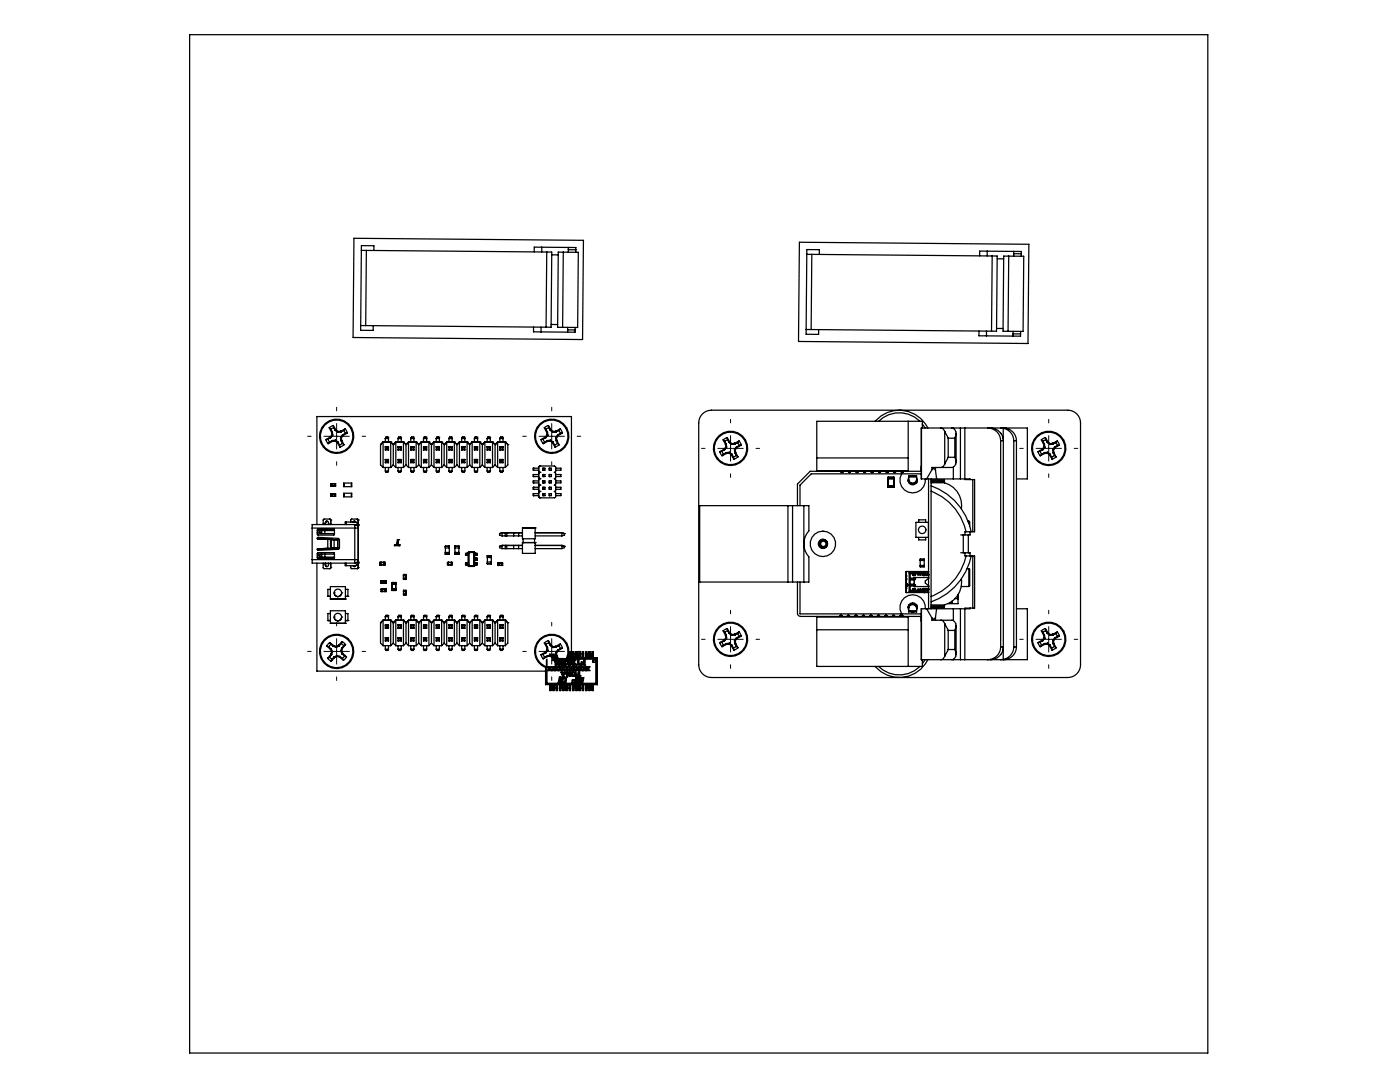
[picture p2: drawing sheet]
<svg xmlns="http://www.w3.org/2000/svg" width="279mm" height="216mm" viewBox="0 0 279 216" stroke-linecap="round" stroke-linejoin="round" font-family="sans-serif">
<g fill="none" stroke="#000" stroke-width=".2">
<path d="M61.4 87.1h.7M64.6 87.1h5.1M67.2 81.3v.7M67.2 84.5v5.1M67.2 92.1v.8M72.3 87.1h.7M104.3 87.1h.7M107.6 87.1h5M110.1 81.3v.7M110.1 84.5v5.1M110.1 92.1v.8M115.2 87.1h.7"/>
<path d="M140 89.5h.7M143.3 89.5h5M145.8 83.7v.7M145.8 86.9v5.1M145.8 94.5v.8M150.9 89.5h.7M203.5 89.5h.7M206.8 89.5h5M209.3 83.7v.7M209.3 86.9v5.1M209.3 94.5v.8M214.4 89.5h.7"/>
<path d="M61.4 130h.7M64.6 130h5.1M67.2 124.2v.7M67.2 127.4v5.1M67.2 135.1v.7M72.3 130h.7M104.3 130h.7M107.6 130h5M110.1 124.2v.7M110.1 127.4v5.1M110.1 135.1v.7M115.2 130h.7"/>
<path d="M140 127.6h.7M143.3 127.6h5M145.8 121.8v.7M145.8 125v5.1M145.8 132.6v.8M150.9 127.6h.7M203.5 127.6h.7M206.8 127.6h5M209.3 121.8v.7M209.3 125v5.1M209.3 132.6v.8M214.4 127.6h.7"/>
</g>
<g fill="none" stroke="#000" stroke-width=".25">
<path d="M37.8 6.9h203.2v203.2h-203.2zM70.6 47.5l45.8 .5-.1 19.8-45.8-.5zM72.1 50h1M73.1 50l-.1 15M73.1 50l36 .3M74.6 50v-1h-2.5l-.1 16.9h2.5v-.9M106.6 50.3v-1l8.3 .1v.9M108.1 49.3v1M109.1 50.3h1l-.1 15h-1M109.1 50.3l-.1 15M110.1 50.8l1.3 .1M112.4 50.3h-1l-.1 15h1"/>
<path d="M112.4 50.3h3l-.1 15h-3M112.4 50.3l-.1 15M113.4 49.8h1.5M113.4 49.4v.9M159.5 48.3l45.8 .4-.1 19.8-45.8-.4zM161 50.7l1 .1M162 50.8l-.1 15M162 50.8l36 .3M163.5 50.8v-1h-2.5l-.1 15.9M195.5 51.1v-1l8.3 .1v.9M197 50.1v1M198 51.1h1l-.1 15h-1"/>
<path d="M198 51.1l-.1 15M199 51.6h1.3M201.3 51.1h-1l-.1 15h1M201.3 51.1h3l-.1 15h-3M201.3 51.1l-.1 15M202.3 50.6h1.5M202.3 50.2v.9M72 65h1M73 65l36 .3M106.5 65.3v.9l8.3 .1v-1M108 65.3v.9M110 64.7l1.3 .1"/>
<path d="M113.3 65.8h1.5M113.3 65.3v1M160.9 65.7l1 .1M160.9 65.7v1h2.5v-.9M161.9 65.8l36 .3M195.4 66.1v.9l8.3 .1v-1M196.9 66.1v.9M198.9 65.5h1.3M202.2 66.6h1.5M202.2 66.1v1M65 87.7l.5 .8M65.5 87.6l.3 .6"/>
<path d="M65.5 87.6l-.5 .1M65.7 85.4l.5 .8M65.7 85.4l.3 .2M65.8 88.2l-.3 .3M65.9 87.2l-.9 .5M65.9 87.2l.1 .1M65.9 87.2h.1M66 96.5h1v.5h-1zM66 98.5h1v.5h-1zM66 87.3l-.5 .3M66 87.3h.1M66 85.6l.3 .6"/>
<path d="M66.2 86.2v.1M66.2 86.3v.4M66.2 98.5v.1M66.2 98.5v.5M66.2 86.8l-.3 .4M66.2 86.8l.2 .1M66.2 99h.1M66.2 97h.1M66.2 86.7v.1M66.2 86.7l.2 .1M66.3 87.9l.1 .2M66.3 87.9l-.5 .3"/>
<path d="M66.3 86.2h-.1M66.3 86.2h.1M66.3 86.2l-.1 .1M66.3 86.2l.1 .6M66.4 86.9l-.4 .4M66.4 88.1l-.9 .4M66.4 86.8v.1M66.5 84.9l.5 .9M66.5 84.9l-.8 .5M66.5 84.9l.1 .4M66.6 85.3l-.6 .3M66.6 85.3l.3 .6"/>
<path d="M66.8 96.5h-.6v.5M66.8 96.5v.5zM66.8 98.5v.5zM66.9 88l-.5 .1M66.9 88h.1M66.9 85.9h.1M66.9 87.8v.2M66.9 87.8l.1 .1M66.9 87.8l-.6 .1M66.9 85.9l.5 .4M66.9 88l.4 .3M67 87.9l-.1 .1"/>
<path d="M67 87.9l.4 .3M67 85.8h.1M67 85.8l-.1 .1M67.1 85.8l.3 .3M67.1 85.8l-.2 .1M67.3 88.3v.1M67.3 88.4l.5 .8M67.4 86.3h.1M67.4 86.1h.1M67.4 86.1v.2M67.4 88.2l-.1 .1M67.4 88.2h.1"/>
<path d="M67.5 88.2l-.2 .2M67.5 88.2l.3 .6M67.5 86.1l-.1 .2M67.8 88.8v.4M68 87.3l.1 .1M68 87.3v.6M68 86.1h-.5M68 86.1v.1M68 87.2l.2 .1M68 87.2v.1M68 86v.1M68 86l.1 .2"/>
<path d="M68 86.2l-.6 .1M68 87.9h.1M68 87.9l.3 .6M68.1 86.2h-.1M68.1 87.4l.1 .4M68.2 87.3l-.1 .1M68.2 87.8v.1M68.2 87.8l-.2 .1M68.2 87.9l.5 .9M68.2 87.9h-.2M68.3 88.5l.4 .3M68.3 88.5l-.5 .3"/>
<path d="M68.3 86.8l-.3 .4M68.3 86.8l.1 .1M68.4 86.9l-.2 .4M68.6 85.9l.3 .6M68.6 85.9l-.5 .3M68.6 98.4h1.6l-.1 .4 .1 .3h-1.6l.1-.3zM68.6 96.4h1.6l-.1 .3 .1 .4h-1.6l.1-.4zM68.7 88.8l-.9 .4M68.9 85.6l.4 .8M68.9 85.6l-.9 .4M68.9 85.6l-.3 .3M68.9 86.5l-.6 .3"/>
<path d="M69.3 86.4l-.9 .5M69.3 86.4l-.4 .1M75.9 88.7v4.1l.6 .5M75.9 88.7h.1M76.5 88.2h.1M76.5 88.2v5.1M76.5 88.2h1.5M76.5 93.3h1.5M76.5 88.2l-.6 .5M76.9 87.5v.7M76.9 89.2v.6M76.9 91.7v.6"/>
<path d="M76.9 93.3v.7M76.9 89.2l.1 .1M76.9 89.2h.6M76.9 89.8h.6M76.9 91.7l.1 .1M76.9 91.7h.6M76.9 92.3h.6M76.9 87.5h.6M76.9 94h.6M76.9 94l.1 .2h.4l.1-.2M77 89.3v.4M77 91.8v.4"/>
<path d="M77 89.7l-.1 .1M77 92.2l-.1 .1M77 89.3h.4M77 89.7h.4M77 91.8h.4M77 92.2h.4M77 87.2l-.1 .3M77 87.2h.4M77 87.2h.1M77.4 87.2h.1M77.4 89.3v.4M77.4 91.8v.4"/>
<path d="M77.4 87.2l.1 .3M77.4 89.7l.1 .1M77.4 92.2l.1 .1M77.5 87.5v.7M77.5 89.2v.6M77.5 91.7v.6M77.5 93.3v.7M77.5 89.2l-.1 .1M77.5 91.7l-.1 .1M78 88.2h.1M78 88.2v5.1M78 88.2l.5 .5"/>
<path d="M78.5 88.7h.1M78.5 88.7v4.1M78.5 92.8l-.5 .5M78.5 92.8l.5 .5M79 88.2h.1M79 88.2v5.1M79 88.2h1.5M79 93.3h1.5M79 88.2l-.5 .5M79.4 87.5v.7M79.4 89.2v.6M79.4 91.7v.6"/>
<path d="M79.4 93.3v.7M79.4 94l.2 .2h.3l.2-.2M79.4 91.7l.2 .1M79.4 89.2l.2 .1M79.4 89.2h.7M79.4 89.8h.7M79.4 91.7h.7M79.4 92.3h.7M79.4 87.5h.7M79.4 94h.7M79.6 87.2h.1M79.6 89.3v.4"/>
<path d="M79.6 91.8v.4M79.6 92.2l-.2 .1M79.6 89.7l-.2 .1M79.6 89.3h.3M79.6 89.7h.3M79.6 91.8h.3M79.6 92.2h.3M79.6 87.2l-.2 .3M79.6 87.2h.3M79.9 89.3v.4M79.9 91.8v.4M79.9 92.2l.2 .1"/>
<path d="M79.9 89.7l.2 .1M79.9 87.2l.2 .3M79.9 87.2h.1M80.1 87.5v.7M80.1 89.2v.6M80.1 91.7v.6M80.1 93.3v.7M80.1 91.7l-.2 .1M80.1 89.2l-.2 .1M80.5 88.2h.1M80.5 88.2v5.1M80.5 88.2l.5 .5"/>
<path d="M81 88.7v4.1M81 92.8l.5 .5M81 92.8l-.5 .5M81 88.7h.1M81.5 88.2v5.1M81.5 88.2h1.6M81.5 93.3h1.6M81.5 88.2l-.5 .5M81.5 88.2h.1M82 87.5v.7M82 89.2v.6M82 91.7v.6"/>
<path d="M82 93.3v.7M82 89.2l.1 .1M82 91.7l.1 .1M82 89.2h.6M82 89.8h.6M82 91.7h.6M82 92.3h.6M82 87.5h.6M82 94h.6M82 94l.1 .2h.4l.1-.2M82.1 87.2h.1M82.1 89.3v.4"/>
<path d="M82.1 91.8v.4M82.1 89.7l-.1 .1M82.1 89.3h.4M82.1 92.2l-.1 .1M82.1 89.7h.4M82.1 91.8h.4M82.1 92.2h.4M82.1 87.2h.4M82.1 87.2l-.1 .3M82.5 89.3v.4M82.5 91.8v.4M82.5 87.2l.1 .3"/>
<path d="M82.5 89.7l.1 .1M82.5 92.2l.1 .1M82.5 87.2h.1M82.6 87.5v.7M82.6 89.2v.6M82.6 91.7v.6M82.6 93.3v.7M82.6 89.2l-.1 .1M82.6 91.7l-.1 .1M83.1 88.2h.1M83.1 88.2v5.1M83.1 88.2l.5 .5"/>
<path d="M83.6 88.7v4.1M83.6 92.8l-.5 .5M83.6 92.8l.5 .5M83.6 88.7h.1M84.1 88.2h.1M84.1 88.2v5.1M84.1 88.2h1.5M84.1 93.3h1.5M84.1 88.2l-.5 .5M84.5 87.5v.7M84.5 89.2v.6M84.5 91.7v.6"/>
<path d="M84.5 93.3v.7M84.5 91.7l.1 .1M84.5 89.2h.7M84.5 89.2l.1 .1M84.5 89.8h.7M84.5 91.7h.7M84.5 92.3h.7M84.5 87.5h.7M84.5 94h.7M84.5 94l.1 .2h.4l.2-.2M84.6 89.3v.4M84.6 91.8v.4"/>
<path d="M84.6 89.3h.4M84.6 92.2l-.1 .1M84.6 89.7l-.1 .1M84.6 89.7h.4M84.6 91.8h.4M84.6 92.2h.4M84.6 87.2h.4M84.6 87.2l-.1 .3M84.6 87.2h.1M85 87.2h.1M85 89.3v.4M85 91.8v.4"/>
<path d="M85 92.2l.2 .1M85 89.7l.2 .1M85 87.2l.2 .3M85.2 87.5v.7M85.2 89.2v.6M85.2 91.7v.6M85.2 93.3v.7M85.2 91.7l-.2 .1M85.2 89.2l-.2 .1M85.6 88.2h.1M85.6 88.2v5.1M85.6 88.2l.5 .5"/>
<path d="M86.1 88.7h.1M86.1 88.7v4.1M86.1 92.8l-.5 .5M86.1 92.8l.5 .5M86.6 88.2h.1M86.6 88.2v5.1M86.6 88.2h1.5M86.6 93.3h1.5M86.6 88.2l-.5 .5M87.1 87.5v.7M87.1 89.2v.6M87.1 91.7v.6"/>
<path d="M87.1 93.3v.7M87.1 89.2h.6M87.1 89.2l.1 .1M87.1 91.7l.1 .1M87.1 89.8h.6M87.1 91.7h.6M87.1 92.3h.6M87.1 87.5h.6M87.1 94h.6M87.1 94l.1 .2h.4l.1-.2M87.2 87.2h.1M87.2 89.3v.4"/>
<path d="M87.2 91.8v.4M87.2 89.3h.4M87.2 92.2l-.1 .1M87.2 89.7l-.1 .1M87.2 89.7h.4M87.2 91.8h.4M87.2 92.2h.4M87.2 87.2h.4M87.2 87.2l-.1 .3M87.6 89.3v.4M87.6 91.8v.4M87.6 89.7l.1 .1"/>
<path d="M87.6 92.2l.1 .1M87.6 87.2l.1 .3M87.6 87.2h.1M87.7 87.5v.7M87.7 89.2v.6M87.7 91.7v.6M87.7 93.3v.7M87.7 91.7l-.1 .1M87.7 89.2l-.1 .1M88.1 88.2v5.1M88.1 88.2l.5 .5M88.1 88.2h.1"/>
<path d="M88.6 88.7v4.1M88.6 92.8l-.5 .5M88.6 92.8l.6 .5M88.6 88.7h.1M89.2 88.2h.1M89.2 88.2v5.1M89.2 88.2h1.5M89.2 93.3h1.5M89.2 88.2l-.6 .5M89.6 87.5v.7M89.6 89.2v.6M89.6 91.7v.6"/>
<path d="M89.6 93.3v.7M89.6 89.2h.6M89.6 89.2l.1 .1M89.6 91.7l.1 .1M89.6 89.8h.6M89.6 91.7h.6M89.6 92.3h.6M89.6 87.5h.6M89.6 94h.6M89.6 94l.1 .2h.4l.1-.2M89.7 89.3v.4M89.7 91.8v.4"/>
<path d="M89.7 89.3h.4M89.7 92.2l-.1 .1M89.7 89.7l-.1 .1M89.7 89.7h.4M89.7 91.8h.4M89.7 92.2h.4M89.7 87.2h.4M89.7 87.2l-.1 .3M89.7 87.2h.1M90.1 87.2h.1M90.1 89.3v.4M90.1 91.8v.4"/>
<path d="M90.1 89.7l.1 .1M90.1 92.2l.1 .1M90.1 87.2l.1 .3M90.2 87.5v.7M90.2 89.2v.6M90.2 91.7v.6M90.2 93.3v.7M90.2 91.7l-.1 .1M90.2 89.2l-.1 .1M90.7 88.2h.1M90.7 88.2v5.1M90.7 88.2l.5 .5"/>
<path d="M91.2 88.7h.1M91.2 88.7v4.1M91.2 92.8l-.5 .5M91.2 92.8l.5 .5M91.7 88.2h.1M91.7 88.2v5.1M91.7 88.2h1.5M91.7 93.3h1.5M91.7 88.2l-.5 .5M92.1 87.5v.7M92.1 89.2v.6M92.1 91.7v.6"/>
<path d="M92.1 93.3v.7M92.1 89.2h.7M92.1 89.2l.2 .1M92.1 91.7l.2 .1M92.1 89.8h.7M92.1 91.7h.7M92.1 92.3h.7M92.1 87.5h.7M92.1 94h.7M92.1 94l.2 .2h.3l.2-.2M92.3 87.2h.1M92.3 89.3v.4"/>
<path d="M92.3 91.8v.4M92.3 89.3h.3M92.3 89.7l-.2 .1M92.3 92.2l-.2 .1M92.3 89.7h.3M92.3 91.8h.3M92.3 92.2h.3M92.3 87.2h.3M92.3 87.2l-.2 .3M92.6 89.3v.4M92.6 91.8v.4M92.6 89.7l.2 .1"/>
<path d="M92.6 92.2l.2 .1M92.6 87.2l.2 .3M92.6 87.2h.1M92.8 87.5v.7M92.8 89.2v.6M92.8 91.7v.6M92.8 93.3v.7M92.8 89.2l-.2 .1M92.8 91.7l-.2 .1M93.2 88.2h.1M93.2 88.2v5.1M93.2 88.2l.5 .5"/>
<path d="M93.7 88.7v4.1M93.7 92.8l-.5 .5M93.7 92.8l.5 .5M93.7 88.7h.1M94.2 88.2h.1M94.2 88.2v5.1M94.2 88.2h1.6M94.2 93.3h1.6M94.2 88.2l-.5 .5M94.7 87.5v.7M94.7 89.2v.6M94.7 91.7v.6"/>
<path d="M94.7 93.3v.7M94.7 89.2h.6M94.7 91.7l.1 .1M94.7 89.2l.1 .1M94.7 89.8h.6M94.7 91.7h.6M94.7 92.3h.6M94.7 87.5h.6M94.7 94h.6M94.7 94l.1 .2h.4l.1-.2M94.8 87.2h.1M94.8 89.3v.4"/>
<path d="M94.8 91.8v.4M94.8 89.3h.4M94.8 92.2l-.1 .1M94.8 89.7l-.1 .1M94.8 89.7h.4M94.8 91.8h.4M94.8 92.2h.4M94.8 87.2h.4M94.8 87.2l-.1 .3M95.2 87.2h.1M95.2 89.3v.4M95.2 91.8v.4"/>
<path d="M95.2 92.2l.1 .1M95.2 89.7l.1 .1M95.2 87.2l.1 .3M95.3 87.5v.7M95.3 89.2v.6M95.3 91.7v.6M95.3 93.3v.7M95.3 91.7l-.1 .1M95.3 89.2l-.1 .1M95.8 88.2h.1M95.8 88.2v5.1M95.8 88.2l.5 .5"/>
<path d="M96.3 88.7h.1M96.3 88.7v4.1M96.3 92.8l.5 .5M96.3 92.8l-.5 .5M96.8 88.2h.1M96.8 88.2v5.1M96.8 88.2h1.5M96.8 93.3h1.5M96.8 88.2l-.5 .5M97.2 87.5v.7M97.2 89.2v.6M97.2 91.7v.6"/>
<path d="M97.2 93.3v.7M97.2 89.2h.7M97.2 89.2l.1 .1M97.2 91.7l.1 .1M97.2 89.8h.7M97.2 91.7h.7M97.2 92.3h.7M97.2 87.5h.7M97.2 94h.7M97.2 94l.1 .2h.4l.2-.2M97.3 87.2h.1M97.3 89.3v.4"/>
<path d="M97.3 91.8v.4M97.3 89.3h.4M97.3 92.2l-.1 .1M97.3 89.7l-.1 .1M97.3 89.7h.4M97.3 91.8h.4M97.3 92.2h.4M97.3 87.2h.4M97.3 87.2l-.1 .3M97.7 87.2h.1M97.7 89.3v.4M97.7 91.8v.4"/>
<path d="M97.7 89.7l.2 .1M97.7 92.2l.2 .1M97.7 87.2l.2 .3M97.9 87.5v.7M97.9 89.2v.6M97.9 91.7v.6M97.9 93.3v.7M97.9 91.7l-.2 .1M97.9 89.2l-.2 .1M98.3 88.2h.1M98.3 88.2v5.1M98.3 88.2l.5 .5"/>
<path d="M98.8 88.7h.1M98.8 88.7v4.1M98.8 92.8l.5 .5M98.8 92.8l-.5 .5M99.3 88.2h.1M99.3 88.2v5.1M99.3 88.2h1.5M99.3 93.3h1.5M99.3 88.2l-.5 .5M99.8 87.5v.7M99.8 89.2v.6M99.8 91.7v.6"/>
<path d="M99.8 93.3v.7M99.8 89.2h.6M99.8 89.2l.1 .1M99.8 91.7l.1 .1M99.8 89.8h.6M99.8 91.7h.6M99.8 92.3h.6M99.8 87.5h.6M99.8 94h.6M99.8 94l.1 .2h.4l.1-.2M99.9 87.2h.1M99.9 89.3v.4"/>
<path d="M99.9 91.8v.4M99.9 89.3h.4M99.9 89.7l-.1 .1M99.9 89.7h.4M99.9 91.8h.4M99.9 92.2l-.1 .1M99.9 92.2h.4M99.9 87.2h.4M99.9 87.2l-.1 .3M100.3 87.2h.1M100.3 89.3v.4M100.3 91.8v.4"/>
<path d="M100.3 89.7l.1 .1M100.3 92.2l.1 .1M100.3 87.2l.1 .3M100.4 87.5v.7M100.4 89.2v.6M100.4 91.7v.6M100.4 93.3v.7M100.4 89.2l-.1 .1M100.4 91.7l-.1 .1M100.8 88.2h.1M100.8 88.2v5.1M100.8 88.2l.5 .5"/>
<path d="M101.3 88.7h.1M101.3 88.7v4.1l-.5 .5M106.4 96h.1M106.4 96.4h.1M106.4 93.8h.1M106.4 93.4h.1M106.4 94.7h.1M106.4 95.1h.1M106.4 98.9h.1M106.4 98.5h.1M106.4 97.2h.1M106.4 97.6h.1"/>
<path d="M106.4 97.2h1.1M106.4 97.6h1.1M106.4 96.4h1.1M106.4 96h1.1M106.4 98.5h1.1M106.4 98.9h1.1M106.4 94.7h1.1M106.4 95.1h1.1M106.4 93.8h1.1M106.4 93.4h1.1M106.4 93.4v.4M106.4 94.7v.4"/>
<path d="M106.4 96v.4M106.4 97.2v.4M106.4 98.5v.4M107.5 94.4h.1M107.5 95.4h.1M107.5 93.1h.1M107.5 94.1h.1M107.5 95.7h.1M107.5 96.6h.1M107.5 98.2h.1M107.5 96.9h.1M107.5 99.2h.1"/>
<path d="M107.5 97.9h.1M107.5 93.1v1M107.5 94.4v1M107.5 95.7v.9M107.5 96.9v1M107.5 98.2v1M107.5 94.1l.3 .2M107.5 96.6l.3 .2M107.5 95.4l.3 .1M107.5 99.2l.3 .1M107.5 97.9l.3 .2M107.8 93h.1"/>
<path d="M107.8 94.3h.1M107.8 95.5h.1M107.8 98.1h.1M107.8 96.8h.1M107.8 99.3h.1M107.8 93l-.3 .1M107.8 95.5l-.3 .2M107.8 98.1l-.3 .1M107.8 94.3l-.3 .1M107.8 96.8l-.3 .1M107.8 93h2.8l.3 .1v1l-.3 .2 .3 .1v1l-.3 .1 .3 .2v.9l-.3 .2 .3 .1v1l-.3 .2 .3 .1v1l-.3 .1h-2.8M108 87.7l.4 .8"/>
<path d="M108.4 95.1h.1M108.4 94.7h.1M108.4 98.9h.1M108.4 98.5h.1M108.4 96.4h.1M108.4 96h.1M108.4 97.2h.1M108.4 97.6h.1M108.4 93.8h.1M108.4 93.4h.1M108.4 93.4v.4M108.4 94.7v.4"/>
<path d="M108.4 96v.4M108.4 97.2v.4M108.4 98.5v.4M108.4 97.2h.4v.4h-.4M108.4 93.4h.4v.4h-.4M108.4 94.7h.4v.4h-.4M108.4 96h.4v.4h-.4M108.4 98.5h.4v.4h-.4M108.4 87.6l.3 .6M108.4 87.6l-.4 .1M108.6 85.4l.5 .8M108.6 85.4l.4 .2"/>
<path d="M108.7 88.2l-.3 .3M108.8 87.2l-.8 .5M108.8 87.2l.1 .1M108.8 87.2h.1M108.8 87.2l.2 .1M108.9 87.3l-.5 .3M109 87.3h-.1M109 85.6l.3 .6M109.1 86.2v.1M109.1 86.3v.4M109.1 86.8l-.3 .4M109.1 86.8l.2 .1"/>
<path d="M109.1 86.7v.1M109.1 86.7l.2 .1M109.2 87.9l.1 .2M109.2 87.9l-.5 .3M109.3 86.2h-.2M109.3 86.2h.1M109.3 86.2l-.2 .1M109.3 86.2v.6M109.3 87.9v.2M109.3 87.9h-.1M109.3 88.1l-.9 .4M109.3 86.9l-.3 .4"/>
<path d="M109.3 88.1h.1M109.3 86.8v.1M109.4 84.9l.6 .9M109.4 84.9l-.8 .5M109.4 84.9l.1 .4M109.5 85.3l-.5 .3M109.5 85.3l.3 .6M109.6 96.4h.1M109.6 96h.1M109.6 97.6h.1M109.6 97.2h.1M109.6 98.9h.1"/>
<path d="M109.6 98.5h.1M109.6 93.8h.1M109.6 93.4h.1M109.6 94.7h.1M109.6 95.1h.1M109.6 97.2h.4v.4h-.4M109.6 96h.4v.4h-.4M109.6 98.5h.4v.4h-.4M109.6 94.7h.4v.4h-.4M109.6 93.4h.4v.4h-.4M109.6 93.4v.4M109.6 94.7v.4"/>
<path d="M109.6 96v.4M109.6 97.2v.4M109.6 98.5v.4M109.8 88l-.5 .1M109.8 88h.1M109.8 85.9h.1M109.8 87.8v.2M109.8 87.8l.1 .1M109.8 87.8l-.5 .1M109.8 85.9l.5 .4M109.9 88l.3 .3M109.9 87.9v.1"/>
<path d="M109.9 87.9l.5 .3M110 85.8h.1M110 85.8l-.2 .1M110 85.8l.3 .3M110.2 88.3l.1 .1M110.3 88.4l.5 .8M110.3 86.3h.1M110.3 86.1h.1M110.3 86.1v.2M110.4 88.2l-.2 .1M110.4 88.2h.1M110.4 88.2l-.1 .2"/>
<path d="M110.4 88.2l.3 .6M110.4 86.1v.2M110.7 88.8l.1 .4M110.9 87.3l.2 .1M110.9 87.3v.6M110.9 86.1h-.5M110.9 86.1v.1M110.9 97.2h1v.4h-1M110.9 96h1v.4h-1M110.9 98.5h1v.4h-1M110.9 94.7h1v.4h-1M110.9 93.4h1v.4h-1"/>
<path d="M110.9 87.2l.2 .1M110.9 87.2v.1M110.9 86.2l-.5 .1M110.9 87.9h.1M111 87.9l.3 .6M111 86.2h-.1M111.1 87.4v.4M111.1 87.3v.1M111.1 87.8v.1M111.1 87.8l-.2 .1M111.1 87.9l.5 .9M111.1 87.9h-.1"/>
<path d="M111.3 88.5l.3 .3M111.3 88.5l-.6 .3M111.3 86.8l-.4 .4M111.3 86.8l.1 .1M111.3 86.8h.1M111.4 86.9l-.3 .4M111.4 86.9h.1M111.5 85.9l.3 .6M111.5 85.9l-.5 .3M111.6 88.8l-.8 .4M111.8 85.6l.5 .8M111.8 85.6l-.9 .5"/>
<path d="M111.8 85.6l-.3 .3M111.8 86.5l-.5 .3M112.3 86.4l-.9 .5M112.3 86.4l-.5 .1M140.2 82.6a2.54 2.54 0 0 1 1.8-.8h71.1a2.54 2.54 0 0 1 2.5 2.6v48.2a2.54 2.54 0 0 1-2.5 2.6h-71.1a2.54 2.54 0 0 1-2.6-2.6v-48.2a2.54 2.54 0 0 1 .8-1.8zM143.6 90.1l.5 .8M144.1 90.1l.3 .5M144.1 90.1h-.5M144.3 87.8l.5 .9M144.3 87.8l.3 .3M144.4 90.6l-.3 .3M144.5 89.6l-.9 .5"/>
<path d="M144.5 89.6l.1 .2M144.5 89.6h.1M144.5 89.6l.1 .1M144.6 89.8l-.5 .3M144.6 89.7v.1M144.6 88.1l.3 .5M144.8 88.7h.1M144.8 88.7v.5M144.8 89.2l-.3 .4M144.8 89.2l.2 .1M144.8 89.2h.1M144.8 89.2h.2"/>
<path d="M144.9 90.3l.1 .2M144.9 90.3l-.5 .3M144.9 88.6l-.1 .1M144.9 88.6h.1M145 88.6l-.2 .1M145 88.6v.6M145 90.3v.2M145 90.3h-.1M145 90.5l-.9 .4M145 89.3l-.4 .4M145 90.5h.1M145 89.2v.1"/>
<path d="M145.1 87.3l.5 .9M145.1 87.3l-.8 .5M145.1 87.3l.1 .4M145.2 87.7l-.6 .4M145.2 87.7l.3 .6M145.5 90.4l-.5 .1M145.5 90.4h.1M145.5 88.3h.1M145.5 90.2v.2M145.5 90.2l.1 .1M145.5 90.2l-.5 .1M145.5 88.3l.5 .4"/>
<path d="M145.6 90.4l.3 .3M145.6 90.3v.1M145.6 90.3l.5 .3M145.6 88.2h.1M145.6 88.2l-.1 .1M145.7 88.2l.3 .3M145.7 88.2l-.2 .1M145.9 90.7v.1M145.9 90.8l.6 .8M146 88.7h.1M146 88.5h.1M146 88.5v.2"/>
<path d="M146.1 90.6l-.2 .1M146.1 90.6v.1M146.1 90.7l-.2 .1M146.1 90.7l.3 .5M146.1 88.5v.2M146.4 91.2l.1 .4M146.6 89.7l.2 .1M146.6 89.7v.6M146.6 88.5h-.5M146.6 88.5v.1M146.6 89.7h.2M146.6 89.7h.1"/>
<path d="M146.6 88.5h.1M146.6 88.5l.1 .1M146.6 88.6l-.5 .1M146.6 90.3h.1M146.6 90.3l.3 .6M146.7 88.6h-.1M146.8 89.8v.4M146.8 89.7v.1M146.8 90.2v.1M146.8 90.2l-.2 .1M146.8 90.3l.5 .9M146.8 90.3h-.2"/>
<path d="M146.9 90.9l.4 .3M146.9 90.9l-.5 .3M146.9 89.2l-.3 .5M146.9 89.2l.2 .1M147.1 89.3l-.3 .4M147.2 88.3l.3 .6M147.2 88.3l-.5 .3M147.3 91.2l-.8 .4M147.5 88l.4 .8M147.5 88l-.9 .5M147.5 88l-.3 .3M147.5 88.9l-.6 .3"/>
<path d="M147.9 88.8l-.8 .5M147.9 88.8l-.4 .1M163 91.4h18.2M167.8 94.2h.4M167.9 94.2h.3M169.3 94.2h.4M169.4 94.2h.3M170.8 94.2h.4M170.9 94.2h.3M172.3 94.2h.4M172.4 94.2h.3M173.8 94.2h.4"/>
<path d="M173.9 94.2h.3M174.7 84.1a6.3 6.3 0 0 1 10.5 1.3M175.3 94.2h.4M175.3 84.1a5.8 5.8 0 0 1 8.3 0M175.4 94.2h.3M176.8 94.2h.4M176.9 94.2h.3M177.2 95.5h.1M177.2 96.9h.1M177.2 97.1h.1M177.2 95.3h.1M177.2 97.1l.1 .1"/>
<path d="M177.2 95.3v.2M177.2 96.9v.2M177.2 95.5v1.4M177.3 95.5h.1M177.3 96.9h.1M177.3 97.1v.1M177.3 95.2v.1M177.3 95.2l-.1 .1M177.3 97.1h1.1M177.3 95.3v1.8M177.3 96.9h1.1M177.3 97.2h1.1"/>
<path d="M177.3 95.3h1.1M177.3 95.5h1.1M177.3 95.2h1.1M178.3 94.2h.4M178.4 95.5h.1M178.4 96.9h.1M178.4 97.1h.1M178.4 97.1v.1M178.4 95.3h.1M178.4 95.2v.1M178.4 95.3v1.8M178.4 94.2h.3"/>
<path d="M178.4 95.5v1.4M178.4 95.3v.2M178.4 96.9v.2M179.8 94.2h.4M179.9 94.2h.3M180.1 94.3a2.54 2.54 0 0 0 1.3 4 2.54 2.54 0 0 0 3.3-2.7M180.1 94.3l-.2-.1-.1-.2h-1a.25 .25 0 0 1-.3 .3 .25 .25 0 0 1-.2-.3h-1a.25 .25 0 0 1-.3 .3 .25 .25 0 0 1-.2-.3h-1a.25 .25 0 0 1-.3 .3 .25 .25 0 0 1-.2-.3h-1a.25 .25 0 0 1-.3 .3 .25 .25 0 0 1-.2-.3h-1a.25 .25 0 0 1-.3 .3 .25 .25 0 0 1-.2-.3h-1a.25 .25 0 0 1-.3 .3 .25 .25 0 0 1-.2-.3h-1a.25 .25 0 0 1-.3 .3 .25 .25 0 0 1-.2-.3h-1a.25 .25 0 0 1-.3 .3 .25 .25 0 0 1-.2-.3h-6.1l-2.6 2.6v4.3M181.2 95.8h.1a.8 .8 0 0 0 .8 .7 .8 .8 0 0 0 .8-.7h.2M181.2 96.1h.2M181.2 84.1v9.8h-18.2M181.3 95.7a.8 .8 0 0 0 .8 .7 .8 .8 0 0 0 .8-.7M181.3 95.2v-.3h1.6v.3"/>
<path d="M181.3 96v.1M181.3 95.3a.92 .92 0 0 0 .8 1.4 .92 .92 0 0 0 .8-1.4M181.3 95.2h1.6M181.3 95.2v.8M181.3 96h.1M181.5 96.3h-.2M181.9 94.9h.5M182.7 96.3h.3M182.9 96.1h.1M182.9 96h.1M182.9 96v.1M182.9 95.2v.8"/>
<path d="M183.9 94h-3.6l-.2 .3M183.9 94.5h-22l-2.2 2.3v4.1M183.9 85.4v10.2M183.9 85.4h7.8M183.9 95.6h7.8M184.1 84.6l.5 .8M184.1 85.4v-1.3h-21.1v9.9M185.3 95.6v18.4M185.8 96.9a12.2 12.2 0 0 1 8 9.2M185.8 98a11.2 11.2 0 0 1 7 8.1M185.8 96.1h2.7M185.8 95.8h2.7v.3"/>
<path d="M185.8 95.6v25.9M185.8 96.3h2.7M186 93.7l.4-.2 .3 .4M186 93.7l-1.1 1.9M186.7 93.3v.6M186.7 93.9l.2 1.7M187.8 85.4a.95 .95 0 0 1 .7 .7M188.5 96.1v.2M188.5 96.3a4.7 4.7 0 0 1 3.4 5.2M188.5 86.1l.7 1.3M188.5 92.6a.95 .95 0 0 1-.7 .7M188.5 86.1v6.5"/>
<path d="M189.2 91.2l-.7 1.4M189.2 87.4v3.8M189.2 87.4h1.4M189.2 91.2h1.4M190 85.4a1.01 1.01 0 0 1 .8 1l-.2 1M190.3 85.4v.1M190.3 93.2v2.4M190.6 91.2a1.35 1.35 0 0 1-.4 2l-4.2 .1v.4M190.6 87.4v3.8M190.8 86.5v5.7M191.7 95.6h.9M191.7 85.4h.9"/>
<path d="M191.7 85.4v10.2M192.6 85.4h5.2a2.56 2.56 0 0 1 2.4 2.5M192.6 95.6h1v.1M192.6 85.4v10.2M192.6 95.6v.1h1M193.6 95.7h.9v10.4h-.9M194.1 95.7v10.4M197.1 85.4a2.57 2.57 0 0 1 2.6 2.5M197.7 85.4h2M199.7 87.9h.5M199.7 87.9v41.2M199.7 85.4h5.3v10.2h-2.1"/>
<path d="M199.7 85.4l.5 .1M200.2 85.5a2.56 2.56 0 0 1 2.1 2.4M200.2 85.5v2.1M200.2 87.9v41.2M200.3 85.4a2.58 2.58 0 0 1 2.6 2.5M202.3 87.9h.6M202.3 87.9v41.2M202.9 87.9v41.2M207.1 90.1l.5 .8M207.6 90.1l.3 .5M207.6 90.1h-.5M207.8 87.8l.5 .9"/>
<path d="M207.8 87.8l.3 .3M207.9 90.6l-.3 .3M208 89.6l-.9 .5M208 89.6l.1 .2M208 89.6h.1M208 89.6l.1 .1M208.1 89.8l-.5 .3M208.1 89.7v.1M208.1 88.1l.3 .5M208.3 88.7h.1M208.3 88.7v.5M208.3 89.2l-.3 .4"/>
<path d="M208.3 89.2l.2 .1M208.3 89.2h.1M208.3 89.2h.2M208.4 90.3l.1 .2M208.4 90.3l-.5 .3M208.4 88.6l-.1 .1M208.4 88.6h.1M208.5 88.6l-.2 .1M208.5 88.6v.6M208.5 89.3l-.4 .4M208.5 90.5l-.9 .4M208.5 89.2v.1"/>
<path d="M208.6 87.3l.5 .9M208.6 87.3l-.8 .5M208.6 87.3l.1 .4M208.7 87.7l-.6 .4M208.7 87.7l.3 .6M209 90.4h.1M209 90.4l-.5 .1M209 88.3h.1M209 90.2v.2M209 90.2l.1 .1M209 90.2l-.6 .1M209 88.3l.5 .4"/>
<path d="M209.1 90.4l.3 .3M209.1 90.3v.1M209.1 90.3l.5 .3M209.1 88.2h.1M209.1 88.2l-.1 .1M209.2 88.2l.3 .3M209.2 88.2l-.2 .1M209.4 90.7v.1M209.4 90.8l.6 .8M209.5 88.7h.1M209.5 88.5h.1M209.5 88.5v.2"/>
<path d="M209.6 90.6l-.2 .1M209.6 90.6v.1M209.6 90.7l-.2 .1M209.6 90.7l.3 .5M209.6 88.5v.2M209.9 91.2l.1 .4M210.1 89.7l.2 .1M210.1 89.7v.6M210.1 88.5h-.5M210.1 88.5v.1M210.1 89.7h.2M210.1 89.7h.1"/>
<path d="M210.1 88.5h.1M210.1 88.6l-.5 .1M210.1 90.3h.1M210.1 90.3l.3 .6M210.2 88.6h-.1M210.3 89.8v.4M210.3 89.7v.1M210.3 90.2v.1M210.3 90.2l-.2 .1M210.3 90.3l.5 .9M210.3 90.3h-.2M210.4 90.9l.4 .3"/>
<path d="M210.4 90.9l-.5 .3M210.4 89.2l-.3 .5M210.4 89.2l.2 .1M210.5 89.2l.1 .1M210.5 89.2h-.1M210.6 89.3l-.3 .4M210.6 89.3h.1M210.7 88.3l.3 .6M210.7 88.3l-.5 .3M210.8 91.2l-.8 .4M211 88l.4 .8M211 88l-.9 .5"/>
<path d="M211 88l-.3 .3M211 88.9l-.5 .3M211.4 88.8l-.8 .5M211.4 88.8l-.4 .1M62.3 111.7v.7h8.5M62.3 105.4v6.3M62.3 105.4h8.5M62.3 111.7h8.5M63.2 104.7v-21.6h50.8v48.1M63.2 112.4v21.5h45.7M63.3 107.5h.1M63.3 109.5h.1"/>
<path d="M63.3 106.6h.1M63.3 110.5h.1M63.3 111.3h.1M63.3 105.8h.1M63.3 107.4h.1M63.3 109.7h.1M63.3 107.4l.2-.2 4 .2 .2 .3v1.7l-.1 .2-4.1 .2-.2-.1M63.3 110.5l.2-.2h3.1l.1 .1v.9M63.3 111.3l.2 .2M63.3 106.3h.5M63.3 111.2h.9M63.3 105.8v.8"/>
<path d="M63.3 107.4v.1M63.3 109.5v.2M63.3 110.5v.8M63.3 107.5l2.1 .1M63.3 110.7h.5M63.3 110.8h.5M63.3 106.2h.5M63.5 105.6h3.1l.1 .1M63.5 105.6l-.2 .2M63.8 105.9v.6h.4M64.1 111.5h.1M64.1 105.6h.1"/>
<path d="M64.1 111.3v-.1v.3M64.1 105.6v.3v-.2M64.1 105.6v.1M64.1 111.3v.2M64.1 111.3h2.6M64.1 105.7h2.6M64.2 106.5h.6M64.2 105.9h.6M64.2 110.6h.6M64.2 111.2h.6M64.2 110.6h-.4v.6M64.2 105.9v.6"/>
<path d="M64.2 110.6v.6M64.2 105.9h-.9M64.3 109.5h.4M64.3 107.6h.4M64.5 112.4v.1M64.5 104.6v.1M64.5 112.5l.1 .9 1.2 .1 .2-.2M64.5 112.5h.4M64.5 104.6h.4M64.7 107.6h.4M64.7 109.5h.4M64.7 107.6h.1"/>
<path d="M64.7 109.4v.1M64.8 110.6h1.9M64.8 105.9v.6M64.8 110.6v.6M64.8 106.5h1.9M64.8 105.9h1.9M64.8 111.2h1.9M64.9 112.8h.1M64.9 104.3h.1M64.9 112.4v.1zM64.9 104.6v.1zM64.9 104.3a.3 .3 0 0 1 .3-.3 .3 .3 0 0 1 .3 .3v.3"/>
<path d="M64.9 112.8l.3 .3M64.9 104.3v.3M64.9 112.5v.3M65.1 107.6l1.2 .1M65.1 107.6h.1M65.1 109.4v.1M65.2 104l-.3 .3M65.4 107.6l.6 .1M65.4 107.6v1.8M65.4 109.4l-2.1 .1M65.4 119h.1M65.4 119h.5"/>
<path d="M65.5 112.4v.1M65.5 104.6v.1M65.5 112.5v.3a.3 .3 0 0 1-.3 .3 .3 .3 0 0 1-.3-.3M65.5 112.5h.5M65.5 104.6h.5M65.9 119.5h.1M65.9 119.5v-2.5h3v2.5M65.9 117.6h-.5v1.4M65.9 119.5h3M66 109.4h-.6M66 107.7h.1M66 107.7v1.7"/>
<path d="M66 103.8h.1M66 113.3h.1M66 104.6v.1zM66 112.4v.1zM66 103.8l-.2-.2h-1.2l-.1 1M66 103.8v.8M66 112.5v.8M66 107.7h.5h-.4M66.1 107.7h.6M66.1 109.4h-.1M66.1 109.4h.4h-.5M66.1 107.7v1.7"/>
<path d="M66.3 109.4l-1.2 .1M66.7 109.4h.1M66.7 107.7h.1M66.7 109.4h-.6M66.7 107.7h.7M66.7 107.7v1.7M66.7 118.3h.1M66.7 118.3a.75 .75 0 0 0 .7 .7M66.7 105.7v.9l-.1 .2h-3.1l-.2-.2M66.7 111.3l-.1 .2h-3.1M67.4 107.7h.1M67.4 109.3h.1"/>
<path d="M67.4 109.3l-.7 .1M67.4 107.7v1.6M68.2 118.3h.1M68.2 118.3a.75 .75 0 0 1-.8 .7M68.9 112.4v.5h.2M68.9 119.5h.1M68.9 117.6h.5v1.4M68.9 119h.5M69.1 104.2h1.7a.7 .7 0 0 1 .7 .7M69.1 104.2h-.2v.5M69.1 104.2v.5M69.1 112.4v.5"/>
<path d="M69.4 119h.1M70 112.9v.4l.2 .2h1.1l.2-.2M70.7 104l-.2 .2a.3 .3 0 0 1 .3-.2 .3 .3 0 0 1 .2 .2M70.8 111.7h.6a.32 .32 0 0 1 .1 .3 .32 .32 0 0 1-.3 .3l-.4 .1M70.8 111.7v.7M70.8 104.7a.6 .6 0 0 1 .6 .7h-.6M70.8 104.7v.7M70.8 104.7h-8.5v.7M70.8 105.4v6.3M71 112.8a.3 .3 0 0 1-.2 .3 .3 .3 0 0 1-.3-.2l.2 .2M71.4 112.5h.1M71.4 104.6h.1"/>
<path d="M71.5 104.7h.1M71.5 112.4h.1M71.5 112.2h.1M71.5 104.9h.1M71.5 113.3h.1M71.5 103.8h.1M71.5 112.2a.7 .7 0 0 1-.7 .7h-1.7M71.5 112.4v.1M71.5 104.6v.1M71.5 103.8l-.2-.2h-1.1l-.2 .1v.5M71.5 103.8v.8M71.5 104.9v7.3"/>
<path d="M71.5 112.5v.8M75.8 112.7h.1M75.8 112.2v.5M75.8 112.2h.1M75.8 112.7h1M75.8 112.2h1M76.1 112.2h.1M76.1 112.7h.1M76.1 112.2v.5M76.1 112.7h.5M76.1 116.4h.1M76.1 115.9h.1"/>
<path d="M76.1 115.9v.5M76.1 117.6v.4M76.1 116.4h1M76.1 118h.1M76.1 117.5h.1M76.1 117.5h1M76.1 115.9h1M76.1 118h1M76.3 115.9h.1M76.3 115.9v.5M76.3 118h.1M76.3 117.6h.1"/>
<path d="M76.3 118h.5M76.3 117.6v.4M76.6 112.7h.1M76.6 112.2h.1M76.6 112.2v.5M76.8 112.2v.5M76.8 112.2h.1M76.8 112.7h.1M76.8 115.9v.5M76.8 115.9h.1M76.8 118h.1M76.8 117.5h.1"/>
<path d="M76.8 117.6v.4M77.1 115.9v.5M77.1 117.6v.4M77.1 115.9h.1M77.1 116.4h.1M77.1 117.6h.1M77.1 118h.1M78.2 116.3h.1M78.2 117.8h.1M78.2 117.5h.1M78.2 116.3v1.5M78.3 116.5h.1"/>
<path d="M78.3 116.2v.1M78.3 117.8h.1M78.3 116.2l-.1 .1M78.3 117.5h.1M78.3 117.8h.7M78.3 117.5h.7M78.3 116.3v1.5M78.3 116.2h.7M78.3 116.3h.7M78.3 116.5h.7M79 116.5v1M79 116.2v.1"/>
<path d="M79 117.8h.1M79 117.5h.1M79 116.5h.1M79 116.3h.1M79 116.3v1.5M79 116.3v.2M79 117.5v.3M79.3 108.7h.1M79.4 108.7h.3M79.6 107.7h.1M79.6 107.7h-.3l-.2 1h-.4v.2h1M79.6 107.7l-.2 1"/>
<path d="M79.7 108.9h.1M79.7 108.7h.1M79.7 108.7v.2M80.5 114.6h.5v1h-.5zM80.5 114.8h.5zM80.5 118h.5M80.5 117.8h.5v1h-.5zM80.5 118.6h.5zM80.5 118h.1M80.5 115.4h.1M81 114.8v.6h-.5M81 118h.1"/>
<path d="M88.9 110.6h.1M88.9 109v.3h.8M88.9 109h.1M88.9 109h.8M88.9 110.6h.8M88.9 109v1.6M89.3 112.2h1v.5h-1zM89.5 112.2h.1M89.5 112.2v.5M89.5 112.7h.1M89.7 110.6h-.8M89.7 109.3h.1"/>
<path d="M89.7 110.2h-.8v.4M89.7 110.6h.1M89.7 109v1.6M89.7 109h.1M89.7 110.2h.1M90.1 112.2v.5zM90.8 110.6h.1M90.8 109.3h.1M90.8 109v1.6M90.8 110.2h.1M90.8 109h.1M90.8 110.6h.8"/>
<path d="M90.8 110.2h.8v.4M90.8 109h.8M91.6 109h-.8M91.6 109h.1M91.6 110.6h.1M91.6 109v1.6M91.6 109v.3h-.8M93.2 110.4v.4M93.2 112.3v.4M93.2 110.4h.2M93.2 110.8h.2M93.2 112.3h.2"/>
<path d="M93.2 112.7h.2M93.2 110.4h-.3v.4h.3M93.2 112.3h-.3v.4h.3M93.4 110.4h.1M93.4 112.7h.1M93.4 110.8h.1M93.4 112.3h.1M93.4 110.4v.4M93.4 112.3v.4M93.4 112.9l.2 .1M93.4 110.3h.1M93.4 110.3v2.6"/>
<path d="M93.5 112.8h.1M93.5 110.3h.1M93.5 112.8l.1 .1M93.5 110.3v2.5M93.5 112.8l-.1 .1M93.6 110.2l-.1 .1M93.6 110.2v.1M93.6 112.9h.1M93.6 110.1l-.2 .2M93.6 110.1l.1 .1M93.6 113h1M93.6 110.1h1"/>
<path d="M93.6 112.8v.1M93.6 110.3v2.5M93.6 110.3h.1M93.7 110.3h-.1M93.7 112.9h.1M93.7 110.2v.1M93.7 110.2h-.1M93.7 112.9h.8M93.7 110.3h.8M93.7 110.2h.8M93.7 112.9l-.1 .1M94.5 110.3h.1"/>
<path d="M94.5 112.9h.1M94.5 110.2v.1M94.5 110.2h.1M94.5 112.9l.1 .1M94.6 112.9h-.1M94.6 110.3h.1M94.6 112.9h.1M94.6 112.8v.1M94.6 112.8h.1M94.6 110.3v2.5M94.6 110.1l.1 .2M94.6 110.1l-.1 .1"/>
<path d="M94.6 110.2v.1M94.6 112.8l.1 .1M94.7 112.9l-.1 .1M94.7 110.3h-.1M94.7 110.3v2.6M94.9 110.4h-.2v.4h.2M94.9 111.4h-.2v.4h.2M94.9 112.3h-.2v.4h.2M94.9 111.4h.3v.4h-.3M94.9 110.4h.3v.4h-.3M94.9 112.3h.3v.4h-.3M94.9 110.4v.4"/>
<path d="M94.9 111.4v.4M94.9 112.3v.4M95 110.4v.4zM95 112.3v.4zM95 111.4v.4zM97.3 112.5h.1M97.3 110.9h.1M97.3 110.9v.3h.8M97.3 110.9h.8M97.3 110.9v1.6M97.3 112.5h.8M98.1 112.5h.1"/>
<path d="M98.1 112.1h-.8v.4M98.1 110.9h.1M98.1 111.2h.1M98.1 110.9v1.6M98.1 112.1h.1M99.5 112.3h.6v.5v-.5h.2v.5h-1v-.5h.2v.5M99.5 112.3h.1M99.5 112.8h.1M99.7 106.5h.1M99.7 109h.1M99.7 106.5v.2l.5 .2M99.7 109v.3l.5 .2"/>
<path d="M100.2 106.3h.1M100.2 108.8h.1M100.2 106.3h1.3M100.2 108.8h1.3M100.2 106.9h.6M100.2 109.5h.6M100.2 106.3l-.5 .2M100.2 106.3v.6M100.2 108.8v.7M100.2 108.8l-.5 .2M100.8 106.9h.3M100.8 109.5h.3"/>
<path d="M101.1 106.3h2.4M101.1 106.3h-.3v.6M101.1 108.8h2.4M101.1 108.8h-.3v.7M101.1 106.9h1.4M101.1 109.5h1.4M101.1 106.3v.6M101.1 108.8v.7M102.5 106.9h1M102.5 109.5h1M103.5 106.3h-1v.6M103.5 108.8h-1v.7"/>
<path d="M103.5 106.9h.8M103.5 106.3v.6M103.5 108.8v.7M103.5 106.3h.8M103.5 108.8h.8M103.5 109.5h.8M104.3 105.3h.1M104.3 108.3h.1M104.3 105.3h2.5M104.3 105.3v2.2h2.5v-2.2M104.3 108.3v2.1h2.5v-2.1M104.3 108.3h2.5"/>
<path d="M104.4 108.3h.1M104.4 107.5v.8M106.7 108.3h.1M106.7 107.5v.8M106.8 105.3h.1M106.8 108.3h.1M106.8 106.9h5.3M106.8 106.3h5.3M106.8 108.8h5.3M106.8 109.5h5.3M112.1 106.3h.1M112.1 108.8h.1"/>
<path d="M112.1 106.3v.6M112.1 108.8v.7M112.1 106.3l.5 .2M112.1 108.8l.5 .2M112.6 106.5h.1M112.6 109h.1M112.6 106.5v.2l-.5 .2M112.6 109v.3l-.5 .2M139.4 116.1h.2M139.4 100.9h.2M139.6 100.9h17.6M139.6 116.1h17.6"/>
<path d="M139.6 100.9v15.2M157.2 116.1h1M157.2 100.9h1M157.2 100.9v15.2M158.2 100.9h3.2v5a3.9 3.9 0 0 0-1 2.5M158.2 100.9v15.2M159.1 116.1v6.3a.64 .64 0 0 0 .7 .6h7.8a.25 .25 0 0 1 .2-.3 .25 .25 0 0 1 .3 .3h1a.25 .25 0 0 1 .2-.3 .25 .25 0 0 1 .3 .3h1a.25 .25 0 0 1 .2-.3 .25 .25 0 0 1 .3 .3h1a.25 .25 0 0 1 .2-.3 .25 .25 0 0 1 .3 .3h1a.25 .25 0 0 1 .2-.3 .25 .25 0 0 1 .3 .3h1a.25 .25 0 0 1 .2-.3 .25 .25 0 0 1 .3 .3h1a.25 .25 0 0 1 .2-.3 .25 .25 0 0 1 .3 .3h1a.25 .25 0 0 1 .2-.3 .25 .25 0 0 1 .3 .3h1a.25 .25 0 0 1 .2-.3 .25 .25 0 0 1 .3 .3h3.8M159.7 116.1v6.4h24.2M160.4 108.6a3.9 3.9 0 0 0 1 2.5v5h-3.2M160.4 100.9v15.2M164.8 107.9a.75 .75 0 0 0-1.2 .4 .75 .75 0 0 0 .8 1 .75 .75 0 0 0 .5-1.2M164.8 107.9l.2 .2"/>
<path d="M165 108.1a.84 .84 0 0 1-.5 1.2 .84 .84 0 0 1-1-1 .84 .84 0 0 1 1.3-.4l-.2 .2a.53 .53 0 0 0-.8 .3 .53 .53 0 0 0 .6 .6 .53 .53 0 0 0 .4-.8l.1-.1M165 108.1h-.1M180.8 115.6h.1M180.8 115.4h.1M180.8 116.8h.1M180.8 116.6h.1M180.8 115.4v.2M180.8 116.6v.2M180.8 114h.1M180.8 117.3h.1M180.8 114.9h.1M180.8 118.2h.1"/>
<path d="M180.8 114v4.2M180.8 114h4.5v1.4l-.6 .5v.4l.6 .6v1.3h-4.5M180.9 116.5l.4 .2-.4 .3zM181.3 116.7h.1M181.4 114.3h1M181.4 114.3v3.7M181.4 118h1M181.4 114.3l.2 .2M181.6 114.5v3.3M181.6 117.8l-.2 .2M181.6 115.4l1.1 .1-.1 .1h-1M181.6 117.8h.6"/>
<path d="M181.6 114.5h.6M181.6 115.6h1M181.6 115.5h1M181.6 116.6l1.1 .1-.1 .1h-1M181.6 116.8h1M181.6 116.7h1M181.6 116.6h.9M181.6 115.4h.9M181.6 115.7h.9M181.6 116.9h.9M182.2 117.4h.5v.6h1.5M182.2 117.8l.2 .2"/>
<path d="M182.2 117.4l.2 .2M182.2 114.5v.3M182.2 117.4v.4M182.4 114.6h.3M182.4 114.3v.3M182.4 117.6v.4M182.4 117.6h.3M182.4 114.3l-.2 .2M182.4 114.6l-.2 .2M182.5 115.2h.1M182.5 117h.1M182.5 117h2.8"/>
<path d="M182.5 115.2v.2M182.5 115.6v1M182.5 116.8v.2M182.5 115.2h2.8M182.6 115.5v.1M182.6 116.7v.1M182.6 116.8h.1M182.6 115.6h.1M182.6 115.4v.1M182.6 116.6v.1M182.7 114.5h.5v.2h.5M182.7 114.4l1.7 .1"/>
<path d="M182.7 117.8h1.5M183.3 104.2v-.5h1.4v.5M183.3 107.2v.5h1.4v-.5M183.6 111.5h.8v1.6h-.8zM183.6 111.8h.8M183.6 111.7h.8M183.6 112.8h.8M183.6 112.9h.8M183.7 117.8h.1M183.7 117.5h.1M183.7 114.5h.1M183.7 114.7h.1"/>
<path d="M183.7 117.5h-.5v.3h-.5M183.7 117.8h.7M183.7 114.5h.5M183.7 114.5v.2M183.7 117.5v.3M184.2 114.8h.1M184.2 114.5h.1M184.2 114.4h.1M184.2 117.8h.1M184.2 117.4h.1M184.2 114.4h.2M184.2 114.8v-.6l-1.5 .1v.5h-.5"/>
<path d="M184.2 117.4v.6M184.2 114.7h1.1M184.2 117.9h.2M184.2 117.4h1.1M184.2 114.8h1.1M184.2 117.6h1.1M184.4 114v.4M184.4 117.9v.3M184.4 114.4v.1M184.4 114.5l.2 .2M184.4 117.8v.1M184.5 114v.6"/>
<path d="M184.5 117.7v.5M184.5 118h.1M184.5 117.8h.1M184.5 114.5h.1M184.5 114.3h.1M184.5 114.3h.7v.2h-.7M184.5 117.8h.7v.2h-.7M184.6 117.6l-.2 .2M184.7 114.6h.1M184.7 117.7h.1M184.7 117.7h.6M184.7 114.6h.6"/>
<path d="M184.7 114.6v.1M184.7 117.6v.1M185.3 104.2h-2.5v3h2.5M185.3 115.4v1.5M185.3 118.2v3.3M190 120v.3h-.4M190.6 119.5h.6M191.2 119.5v1h-2M191.2 119h.1M191.2 118.7v.8M191.2 119.4h.1M191.2 118.6v1"/>
<path d="M191.7 110.3h.5M191.7 106.7h.5M191.8 117h1.5M191.9 115.5a4.7 4.7 0 0 1-3.4 5.2M192.2 106.7h1M192.2 110.3h1M192.2 106.7v3.6M192.6 110.3v.6h1M192.8 110.9a11.3 11.3 0 0 1-7 8.1M193 113.5h.3M193.2 104h.1M193.2 110.3h.4v.6"/>
<path d="M193.2 106.7v3.6M193.3 104v.4M193.3 104l.2 .2v.7M193.3 113.5l.2 .2v3.2l-.2 .1M193.3 113.5v3.5M193.6 106.1h-1v.6M193.6 110.9h.9v10.4h-.9M193.6 106.1v.6h-.4M193.8 110.9a12.3 12.3 0 0 1-8 9.2M194.1 110.9v10.4M65.2 128.9l.7 .7M65.2 128.9l.4 .2"/>
<path d="M65.4 131.4l.7 .6M65.4 123.8h.1M65.4 123.8h.5M65.6 129.1l.5 .4M65.8 131.1l.5 .5M65.8 131.1l-.4 .3M65.8 128.2l.8 .6M65.8 128.2l-.6 .7M65.8 128.2l.2 .4M65.9 124.4h.1M65.9 124.4v-2.5h3v2.5M65.9 124.4h3"/>
<path d="M65.9 122.4h-.5v1.4M65.9 129.6h.1M66 129.6l.2 .4M66 130.6l-.6 .8M66 130.6l.2 .1M66 128.6l-.4 .5M66 128.6l.5 .4M66 130.5v.1M66 130.5l.2 .1M66.1 129.5l-.2 .1M66.1 129.5h.1M66.1 129.5l-.1 .1"/>
<path d="M66.1 129.5l.3 .5M66.2 130.7l-.4 .4M66.2 130v.1M66.2 130.1l-.2 .4M66.2 130.6v.1M66.3 131.6l-.2 .4M66.4 130h-.2M66.4 130v.1M66.4 130.1h-.2M66.4 130.1l-.2 .5M66.5 129h.1M66.5 129l.6 .2"/>
<path d="M66.6 128.8h.1M66.6 128.8l-.1 .2M66.6 128.8l.5 .2M66.7 131.1l.1 .1M66.7 131.1l-.4 .5M66.7 123.1h.1M66.7 123.1a.75 .75 0 0 0 .7 .8M66.7 131.1h.1M66.8 131.2l-.7 .8M66.8 131.2h.1M67.1 129v.2M67.1 129h.1"/>
<path d="M67.1 129l.1 .2M67.2 129.2h-.1M67.2 130.8v.2M67.2 130.8l-.5 .3M67.2 131l-.4 .2M67.3 130.8v.2M67.3 130.8h-.1M67.3 130.8l.5 .2M67.3 131h-.1M67.3 131l.4 .1M67.6 128.8l-.5 .2M67.6 128.8l.1 .1"/>
<path d="M67.6 128.7v.1M67.6 128.7l.1 .2M67.7 128.9l-.5 .3M67.7 128.9h.1M67.7 131.1h.1M67.8 131.1l.8 .7M67.8 131l-.1 .1M67.8 131h.1M67.9 131l-.1 .1M67.9 131l.4 .4M68 129.9v.1M68 130l.3 .5"/>
<path d="M68.1 128.4l.5 .4M68.1 128.4l-.4 .5M68.2 129.3l-.2 .6M68.2 129.3l.1 .1M68.2 129.9h.1M68.2 129.9h-.2M68.2 123.1h.1M68.2 123.1a.75 .75 0 0 1-.8 .8M68.2 129.9l.2 .5M68.2 129.9l-.2 .1M68.3 128l.7 .6M68.3 128l-.7 .7"/>
<path d="M68.3 128l-.2 .4M68.3 130.5l.5 .4M68.3 129.4l-.1 .5M68.3 131.4l.3 .4M68.4 130.4h.1M68.4 130.4l-.1 .1M68.4 130.4l.8 .7M68.6 128.8l-.4 .5M68.8 130.9l.4 .2M68.8 130.9l-.5 .5M68.9 124.4h.1M68.9 122.4h.5v1.4"/>
<path d="M68.9 123.8h.5M69 128.6l-.7 .8M69 128.6l-.4 .2M69.2 131.1l-.6 .7M69.4 123.8h.1M75.9 124.3v4l.6 .5M75.9 124.3h.1M76.5 123.8h.1M76.5 123.8h1.5M76.5 128.8h1.5M76.5 123.8v5M76.5 123.8l-.6 .5"/>
<path d="M76.9 124.7l.1 .1M76.9 124.7h.6M76.9 123.1v.7M76.9 124.7v.6M76.9 127.3v.6M76.9 128.8v.7M76.9 125.3h.6M76.9 127.3h.6M76.9 127.3l.1 .1M76.9 127.9h.6M76.9 123.1h.6M76.9 129.5h.6"/>
<path d="M76.9 129.5l.1 .3h.4l.1-.3M77 127.8l-.1 .1M77 124.8h.4M77 125.2l-.1 .1M77 124.8v.4M77 127.4v.4M77 125.2h.4M77 127.4h.4M77 127.8h.4M77 122.8l-.1 .3M77 122.8h.4M77 122.8h.1"/>
<path d="M77.4 122.8h.1M77.4 125.2l.1 .1M77.4 124.8v.4M77.4 127.4v.4M77.4 127.8l.1 .1M77.4 122.8l.1 .3M77.5 127.3l-.1 .1M77.5 124.7l-.1 .1M77.5 123.1v.7M77.5 124.7v.6M77.5 127.3v.6M77.5 128.8v.7"/>
<path d="M78 123.8h.1M78 123.8v5M78 123.8l.5 .5M78.5 124.3h.1M78.5 128.3l.5 .5M78.5 124.3v4M78.5 128.3l-.5 .5M79 123.8h.1M79 123.8v5M79 123.8h1.5M79 128.8h1.5M79 123.8l-.5 .5"/>
<path d="M79.4 123.1v.7M79.4 124.7v.6M79.4 127.3v.6M79.4 128.8v.7M79.4 124.7l.2 .1M79.4 127.3l.2 .1M79.4 124.7h.7M79.4 125.3h.7M79.4 127.3h.7M79.4 127.9h.7M79.4 123.1h.7M79.4 129.5h.7"/>
<path d="M79.4 129.5l.2 .3h.3l.2-.3M79.6 122.8h.1M79.6 124.8v.4M79.6 127.4v.4M79.6 125.2l-.2 .1M79.6 124.8h.3M79.6 127.8l-.2 .1M79.6 125.2h.3M79.6 127.4h.3M79.6 127.8h.3M79.6 122.8l-.2 .3M79.6 122.8h.3"/>
<path d="M79.9 125.2l.2 .1M79.9 127.8l.2 .1M79.9 124.8v.4M79.9 127.4v.4M79.9 122.8l.2 .3M79.9 122.8h.1M80.1 124.7l-.2 .1M80.1 127.3l-.2 .1M80.1 123.1v.7M80.1 124.7v.6M80.1 127.3v.6M80.1 128.8v.7"/>
<path d="M80.5 123.8h.1M80.5 123.8v5M80.5 123.8l.5 .5M81 128.3l-.5 .5M81 124.3v4M81 128.3l.5 .5M81 124.3h.1M81.5 123.8h1.6M81.5 128.8h1.6M81.5 123.8l-.5 .5M81.5 123.8v5M81.5 123.8h.1"/>
<path d="M82 127.3l.1 .1M82 124.7h.6M82 123.1v.7M82 124.7v.6M82 127.3v.6M82 128.8v.7M82 124.7l.1 .1M82 125.3h.6M82 127.3h.6M82 127.9h.6M82 123.1h.6M82 129.5h.6"/>
<path d="M82 129.5l.1 .3h.4l.1-.3M82.1 122.8h.1M82.1 124.8h.4M82.1 124.8v.4M82.1 127.4v.4M82.1 125.2l-.1 .1M82.1 127.8l-.1 .1M82.1 125.2h.4M82.1 127.4h.4M82.1 127.8h.4M82.1 122.8h.4M82.1 122.8l-.1 .3"/>
<path d="M82.5 127.8l.1 .1M82.5 125.2l.1 .1M82.5 124.8v.4M82.5 127.4v.4M82.5 122.8l.1 .3M82.5 122.8h.1M82.6 124.7l-.1 .1M82.6 123.1v.7M82.6 124.7v.6M82.6 127.3v.6M82.6 128.8v.7M82.6 127.3l-.1 .1"/>
<path d="M83.1 123.8h.1M83.1 123.8v5M83.1 123.8l.5 .5M83.6 128.3l-.5 .5M83.6 124.3v4M83.6 128.3l.5 .5M83.6 124.3h.1M84.1 123.8h.1M84.1 123.8h1.5M84.1 123.8v5M84.1 128.8h1.5M84.1 123.8l-.5 .5"/>
<path d="M84.5 124.7h.7M84.5 127.3l.1 .1M84.5 124.7l.1 .1M84.5 123.1v.7M84.5 124.7v.6M84.5 127.3v.6M84.5 128.8v.7M84.5 125.3h.7M84.5 127.3h.7M84.5 127.9h.7M84.5 123.1h.7M84.5 129.5h.7"/>
<path d="M84.5 129.5l.1 .3h.4l.2-.3M84.6 124.8h.4M84.6 127.8l-.1 .1M84.6 125.2l-.1 .1M84.6 124.8v.4M84.6 127.4v.4M84.6 125.2h.4M84.6 127.4h.4M84.6 127.8h.4M84.6 122.8h.4M84.6 122.8l-.1 .3M84.6 122.8h.1"/>
<path d="M85 122.8h.1M85 127.8l.2 .1M85 124.8v.4M85 127.4v.4M85 125.2l.2 .1M85 122.8l.2 .3M85.2 127.3l-.2 .1M85.2 124.7l-.2 .1M85.2 123.1v.7M85.2 124.7v.6M85.2 127.3v.6M85.2 128.8v.7"/>
<path d="M85.6 123.8h.1M85.6 123.8v5M85.6 123.8l.5 .5M86.1 124.3h.1M86.1 128.3l-.5 .5M86.1 124.3v4M86.1 128.3l.5 .5M86.6 123.8h.1M86.6 123.8h1.5M86.6 128.8h1.5M86.6 123.8v5M86.6 123.8l-.5 .5"/>
<path d="M87.1 124.7h.6M87.1 124.7l.1 .1M87.1 127.3l.1 .1M87.1 123.1v.7M87.1 124.7v.6M87.1 127.3v.6M87.1 128.8v.7M87.1 125.3h.6M87.1 127.3h.6M87.1 127.9h.6M87.1 123.1h.6M87.1 129.5h.6"/>
<path d="M87.1 129.5l.1 .3h.4l.1-.3M87.2 122.8h.1M87.2 124.8h.4M87.2 125.2l-.1 .1M87.2 127.8l-.1 .1M87.2 124.8v.4M87.2 127.4v.4M87.2 125.2h.4M87.2 127.4h.4M87.2 127.8h.4M87.2 122.8h.4M87.2 122.8l-.1 .3"/>
<path d="M87.6 125.2l.1 .1M87.6 127.8l.1 .1M87.6 124.8v.4M87.6 127.4v.4M87.6 122.8l.1 .3M87.6 122.8h.1M87.7 124.7l-.1 .1M87.7 127.3l-.1 .1M87.7 123.1v.7M87.7 124.7v.6M87.7 127.3v.6M87.7 128.8v.7"/>
<path d="M88.1 123.8l.5 .5M88.1 123.8v5M88.1 123.8h.1M88.6 128.3l-.5 .5M88.6 124.3v4M88.6 128.3l.6 .5M88.6 124.3h.1M89.2 123.8h.1M89.2 123.8h1.5M89.2 128.8h1.5M89.2 123.8l-.6 .5M89.2 123.8v5"/>
<path d="M89.6 124.7h.6M89.6 127.3l.1 .1M89.6 123.1v.7M89.6 124.7v.6M89.6 127.3v.6M89.6 128.8v.7M89.6 124.7l.1 .1M89.6 125.3h.6M89.6 127.3h.6M89.6 127.9h.6M89.6 123.1h.6M89.6 129.5h.6"/>
<path d="M89.6 129.5l.1 .3h.4l.1-.3M89.7 124.8h.4M89.7 127.8l-.1 .1M89.7 124.8v.4M89.7 127.4v.4M89.7 125.2l-.1 .1M89.7 125.2h.4M89.7 127.4h.4M89.7 127.8h.4M89.7 122.8h.4M89.7 122.8l-.1 .3M89.7 122.8h.1"/>
<path d="M90.1 122.8h.1M90.1 127.8l.1 .1M90.1 125.2l.1 .1M90.1 124.8v.4M90.1 127.4v.4M90.1 122.8l.1 .3M90.2 127.3l-.1 .1M90.2 124.7l-.1 .1M90.2 123.1v.7M90.2 124.7v.6M90.2 127.3v.6M90.2 128.8v.7"/>
<path d="M90.7 123.8h.1M90.7 123.8v5M90.7 123.8l.5 .5M91.2 124.3h.1M91.2 128.3l-.5 .5M91.2 124.3v4M91.2 128.3l.5 .5M91.7 123.8h.1M91.7 123.8h1.5M91.7 128.8h1.5M91.7 123.8v5M91.7 123.8l-.5 .5"/>
<path d="M92.1 124.7h.7M92.1 123.1v.7M92.1 124.7v.6M92.1 127.3v.6M92.1 128.8v.7M92.1 124.7l.2 .1M92.1 127.3l.2 .1M92.1 125.3h.7M92.1 127.3h.7M92.1 127.9h.7M92.1 123.1h.7M92.1 129.5h.7"/>
<path d="M92.1 129.5l.2 .3h.3l.2-.3M92.3 122.8h.1M92.3 124.8h.3M92.3 127.8l-.2 .1M92.3 124.8v.4M92.3 127.4v.4M92.3 125.2l-.2 .1M92.3 125.2h.3M92.3 127.4h.3M92.3 127.8h.3M92.3 122.8h.3M92.3 122.8l-.2 .3"/>
<path d="M92.6 125.2l.2 .1M92.6 127.8l.2 .1M92.6 124.8v.4M92.6 127.4v.4M92.6 122.8l.2 .3M92.6 122.8h.1M92.8 127.3l-.2 .1M92.8 124.7l-.2 .1M92.8 123.1v.7M92.8 124.7v.6M92.8 127.3v.6M92.8 128.8v.7"/>
<path d="M93.2 123.8h.1M93.2 123.8v5M93.2 123.8l.5 .5M93.7 128.3l-.5 .5M93.7 124.3v4M93.7 128.3l.5 .5M93.7 124.3h.1M94.2 123.8h.1M94.2 123.8h1.6M94.2 128.8h1.6M94.2 123.8v5M94.2 123.8l-.5 .5"/>
<path d="M94.7 124.7h.6M94.7 123.1v.7M94.7 124.7v.6M94.7 127.3v.6M94.7 128.8v.7M94.7 124.7l.1 .1M94.7 127.3l.1 .1M94.7 125.3h.6M94.7 127.3h.6M94.7 127.9h.6M94.7 123.1h.6M94.7 129.5h.6"/>
<path d="M94.7 129.5l.1 .3h.4l.1-.3M94.8 122.8h.1M94.8 124.8h.4M94.8 124.8v.4M94.8 127.4v.4M94.8 125.2l-.1 .1M94.8 127.8l-.1 .1M94.8 125.2h.4M94.8 127.4h.4M94.8 127.8h.4M94.8 122.8h.4M94.8 122.8l-.1 .3"/>
<path d="M95.2 122.8h.1M95.2 125.2l.1 .1M95.2 127.8l.1 .1M95.2 124.8v.4M95.2 127.4v.4M95.2 122.8l.1 .3M95.3 124.7l-.1 .1M95.3 127.3l-.1 .1M95.3 123.1v.7M95.3 124.7v.6M95.3 127.3v.6M95.3 128.8v.7"/>
<path d="M95.8 123.8h.1M95.8 123.8v5M95.8 123.8l.5 .5M96.3 124.3h.1M96.3 128.3l.5 .5M96.3 124.3v4M96.3 128.3l-.5 .5M96.8 123.8h.1M96.8 123.8h1.5M96.8 128.8h1.5M96.8 123.8l-.5 .5M96.8 123.8v5"/>
<path d="M97.2 123.1v.7M97.2 124.7v.6M97.2 127.3v.6M97.2 128.8v.7M97.2 124.7h.7M97.2 127.3l.1 .1M97.2 124.7l.1 .1M97.2 125.3h.7M97.2 127.3h.7M97.2 127.9h.7M97.2 123.1h.7M97.2 129.5h.7"/>
<path d="M97.2 129.5l.1 .3h.4l.2-.3M97.3 122.8h.1M97.3 124.8h.4M97.3 124.8v.4M97.3 127.4v.4M97.3 125.2l-.1 .1M97.3 127.8l-.1 .1M97.3 125.2h.4M97.3 127.4h.4M97.3 127.8h.4M97.3 122.8h.4M97.3 122.8l-.1 .3"/>
<path d="M97.7 122.8h.1M97.7 127.8l.2 .1M97.7 125.2l.2 .1M97.7 124.8v.4M97.7 127.4v.4M97.7 122.8l.2 .3M97.9 124.7l-.2 .1M97.9 127.3l-.2 .1M97.9 123.1v.7M97.9 124.7v.6M97.9 127.3v.6M97.9 128.8v.7"/>
<path d="M98.3 123.8h.1M98.3 123.8l.5 .5M98.3 123.8v5M98.8 124.3h.1M98.8 128.3l.5 .5M98.8 124.3v4M98.8 128.3l-.5 .5M99.3 123.8h.1M99.3 123.8h1.5M99.3 128.8h1.5M99.3 123.8l-.5 .5M99.3 123.8v5"/>
<path d="M99.8 124.7h.6M99.8 127.3l.1 .1M99.8 124.7l.1 .1M99.8 123.1v.7M99.8 124.7v.6M99.8 127.3v.6M99.8 128.8v.7M99.8 125.3h.6M99.8 127.3h.6M99.8 127.9h.6M99.8 123.1h.6M99.8 129.5h.6"/>
<path d="M99.8 129.5l.1 .3h.4l.1-.3M99.9 122.8h.1M99.9 124.8h.4M99.9 125.2l-.1 .1M99.9 124.8v.4M99.9 127.4v.4M99.9 125.2h.4M99.9 127.4h.4M99.9 127.8l-.1 .1M99.9 127.8h.4M99.9 122.8h.4M99.9 122.8l-.1 .3"/>
<path d="M100.3 122.8h.1M100.3 127.8l.1 .1M100.3 124.8v.4M100.3 127.4v.4M100.3 125.2l.1 .1M100.3 122.8l.1 .3M100.4 124.7l-.1 .1M100.4 123.1v.7M100.4 124.7v.6M100.4 127.3v.6M100.4 128.8v.7M100.4 127.3l-.1 .1"/>
<path d="M100.8 123.8h.1M100.8 123.8v5M100.8 123.8l.5 .5M101.3 124.3h.1M101.3 124.3v4l-.5 .5M108 130.6l.4 .9M108.4 130.6l.3 .5M108.4 130.6h-.4M108.6 128.3l.5 .9M108.6 128.3l.4 .3M108.7 131.1l-.3 .4M108.8 130.1l-.8 .5"/>
<path d="M108.8 130.1l.1 .2M108.8 130.1h.1M108.8 130.1l.2 .1M108.9 136.6h10.3M108.9 133.1v3.5M108.9 130.3l-.5 .3M109 130.2l-.1 .1M109 128.6l.3 .5M109.1 131.7v4.7h9.9M109.1 129.2h.1M109.1 129.2v.5M109.1 129.7l-.3 .4"/>
<path d="M109.1 129.7l.2 .1M109.1 129.7h.1M109.1 129.7h.2M109.2 136.3l-.3 .3M109.2 136.3h9.7M109.2 131.5v4.8M109.2 130.8l.1 .2M109.2 130.8l-.5 .3M109.3 129.1l-.2 .1M109.3 129.1v.1M109.3 129.2h-.2M109.3 129.2v.5"/>
<path d="M109.3 129.8l-.3 .4M109.3 131l-.9 .5M109.3 129.7v.1M109.4 127.8l.6 .9M109.4 127.8l-.8 .5M109.4 127.8l.1 .5M109.5 133.1h.1M109.5 133.1h-.2l.3 .3-.3 .4h.2M109.5 133.1l.2 .2 .1-.2h.4M109.5 133.8h.1M109.5 133.8l.2-.2 .1 .2h.4M109.5 128.3l-.5 .3"/>
<path d="M109.5 128.3l.3 .5M109.7 130.7h.2v.2M109.7 130.7v.2M109.7 136.9v.3M109.7 137.4v.1M109.7 130.8h-.5M109.7 136.9h.2M109.7 130.5v.2M109.7 136.6v.3M109.7 137.2v.2M109.7 137.4h.2M109.7 133.4h.1"/>
<path d="M109.7 133.4l.3 .4M109.8 130.9l-.5 .1M109.8 130.9l.1 .1M109.8 128.8h.1M109.8 130.8v.1M109.8 128.8l.5 .4M109.9 131l.3 .2M109.9 130.9v.1M109.9 137.2v.2M109.9 137.4l-.2 .1M109.9 136.9v.3h-.2M109.9 136.9v.9h-.2v-.3"/>
<path d="M109.9 130.9h.1M109.9 130.8l.4 .3M109.9 130.5v.4M109.9 136.6v.3M110 128.7h.1M110 128.7l-.2 .1M110 133.8h.1M110 128.7l.3 .3M110 133.1h.1M110 133.1l-.3 .3M110 133.1l.3 .3-.3 .4M110.2 133.1l.1 .2 .2-.2h.4"/>
<path d="M110.2 133.1h.1M110.2 133.8h.1M110.2 133.8l.1-.2 .2 .2h.4M110.2 131.8h.6v.9h.2M110.2 131.8h.1M110.2 131.2l.1 .1M110.3 131.3l.5 .8M110.3 129.2h.1M110.3 131.2h1M110.3 129h.1M110.3 129v.2M110.3 130.7h.3v.2"/>
<path d="M110.3 130.7v.2M110.3 136.9v.3M110.3 137.4v.1M110.3 136.9h.3M110.3 130.9h.3M110.3 130.5v.2M110.3 130.9v.3M110.3 136.6v.3M110.3 137.2v.2M110.3 137.4h.3M110.3 131.2h-.1M110.3 131.2v.1"/>
<path d="M110.4 131.5h8.5M110.4 129v.2M110.4 133.4h.1M110.4 133.4l.3 .4M110.5 131.6h.5M110.6 137.2v.2M110.6 137.4l-.3 .1M110.6 136.9v.3h-.3M110.6 136.9v.9h-.3v-.3M110.6 130.5v.4M110.6 130.9v.3M110.6 136.6v.3"/>
<path d="M110.7 133.8h.1M110.7 133.1h.1M110.7 133.1l-.3 .3M110.7 133.1l.3 .3-.3 .4M110.9 133.1h.1M110.9 133.1l.1 .2 .2-.2h.4M110.9 130.2l.2 .1M110.9 130.2v.6M110.9 129h-.5M110.9 129v.1M110.9 133.8h.1M110.9 133.8l.1-.2 .2 .2h.4"/>
<path d="M110.9 130.2h.2M110.9 130.2h.1M110.9 129h.1M110.9 129.1l-.5 .1M110.9 130.8l.1 .1M111 130.9h.1M111 129.1h-.1M111 136.9v.3M111 130.7v.2M111 137.4v.1M111 136.9h.2M111 130.9v.3"/>
<path d="M111 136.6v.3M111 137.2v.2M111 137.4h.2M111 131.6h.1M111 132.7h.1M111 131.6v1.1M111.1 130.3v.5M111.1 130.2v.1M111.1 130.8h.1M111.1 130.8h-.2M111.1 130.8l.3 .6h-1M111.1 130.8l-.1 .1"/>
<path d="M111.1 133.4l.3 .4M111.1 133.4h.1M111.2 137.2v.2M111.2 137.4l-.2 .1M111.2 136.9v.3h-.2M111.2 136.9v.9h-.2v-.3M111.2 131.2h.1M111.2 136.6v.3M111.3 129.7l-.4 .5M111.3 129.7l.1 .2M111.3 129.7l.1 .1M111.3 129.7h.1"/>
<path d="M111.4 133.8h.1M111.4 129.9l-.3 .3M111.4 133.1h.1M111.4 133.1l-.3 .3M111.4 133.1l.2 .3-.2 .4M111.4 129.8v.1M111.4 132.7h.1M111.4 132.7h.8M111.4 131.6h.1M111.4 131.6h-.2l.3 .5-.2 .2 .1 .4M111.4 131.6l.2 .2M111.5 132.4v.1"/>
<path d="M111.5 132.4h.1M111.5 132.3v.1M111.5 132.3h.1M111.5 132.5h.1M111.5 128.8l.3 .6M111.5 128.8l-.5 .3M111.5 131.4h7.5v5M111.6 132.3h.1M111.6 132.3l.3-.1v.3h-.3M111.6 132.3h-.1M111.6 133.1h.1M111.6 133.1l.1 .2 .2-.2h.4"/>
<path d="M111.6 133.8h.1M111.6 133.8l.1-.2 .2 .2h.4M111.6 131.8l.1 .2M111.6 131.8h.1M111.6 132.5h.1M111.6 136.3h.1M111.6 136.9v.3M111.6 137.4v.1M111.6 136.9h.3M111.6 136.6v.3M111.6 137.2v.2M111.6 137.4h.3"/>
<path d="M111.7 132h.1M111.7 132l.1 .1M111.8 132.1h.1M111.8 128.5l.5 .8M111.8 128.5l-.9 .5M111.8 128.5l-.3 .3M111.8 133.4h.1M111.8 133.4l.3 .4M111.8 129.4l-.5 .3M111.9 135.1h.1M111.9 135.1h-.3l-.2 1.2h.2M111.9 135.1l-.3 1.2"/>
<path d="M111.9 137.2v.2M111.9 137.4l-.3 .1M111.9 136.9v.3h-.3M111.9 136.9v.9h-.3v-.3M111.9 136.6v.3M112.1 133.8h.1M112.1 133.1l-.3 .3M112.1 133.1h.1M112.1 133.1l.2 .3-.2 .4M112.1 134.1h.1M112.1 134.1h-.1l.2 .8h.2M112.1 134.1l.1 .2"/>
<path d="M112.2 131.6h.1M112.2 132.7h.1M112.2 131.6h-.3v.5h-.1M112.2 131.6v1.1M112.2 134.3h.1M112.2 135.8h.1M112.2 135.8v.2M112.2 134.4h.1M112.2 134.4h.2l-.1 .3zM112.2 136h.1M112.2 135.6v.2M112.2 135.6h.1"/>
<path d="M112.3 129.3l-.9 .5M112.3 129.3l-.5 .1M112.3 133.1h.1M112.3 133.1l.1 .2 .2-.2h.4M112.3 133.8l.1-.2 .2 .2h.4M112.3 133.8h.1M112.3 136.9v.3M112.3 137.4v.1M112.3 136.9h.2M112.3 136.6v.3M112.3 137.2v.2M112.3 137.4h.2"/>
<path d="M112.3 136.3h.1M112.3 136.3h.5M112.4 135.4h.1M112.4 135.4l.4-.1-.2 .8-.4-.1M112.4 135.4l-.2 .2M112.4 134.9h.1M112.4 135.1h.1M112.4 135.1a.61 .61 0 0 0-.5 .6 .61 .61 0 0 0 .4 .6M112.5 132.6h.1M112.5 132.6l.2 .1M112.5 133.4h.1M112.5 133.4l.2 .4"/>
<path d="M112.5 137.2v.2M112.5 137.4l-.2 .1M112.5 136.9v.3h-.2M112.5 136.9v.9h-.2v-.3M112.5 136.6v.3M112.6 132.4h.1M112.6 132.4l.1 .2M112.6 132.3h.1M112.6 132.3v.1M112.7 134.1h.1M112.7 134.1l-.5 .2M112.7 134.1l-.3 .8"/>
<path d="M112.7 132.7h.1M112.7 132.6h.1M112.7 133.8h.1M112.8 133.1h.1M112.8 133.1l-.3 .3M112.8 133.1l.2 .3-.2 .4M112.8 132.1h.1M112.8 132.1l-.2 .2M112.8 132.5h.1M112.8 132.5l-.1 .1M112.8 136.3h.1M112.9 136.9v.3"/>
<path d="M112.9 137.4v.1M112.9 136.9h.3M112.9 136.6v.3M112.9 137.2v.2M112.9 137.4h.3M113 133.1h.1M113 133.1l.1 .2 .2-.2h.3M113 132.7h.1M113 132.7h-.3M113 133.8h.1M113 133.8l.1-.2 .2 .2h.4M113 134.3h-.3v.2h.3"/>
<path d="M113 134.3v.2M113 134.3h.1M113 134.5h.1M113 131.8h.1M113 131.8l.1-.2h-.7v.2l.3 .1a.55 .55 0 0 0-.2 .7M113 131.8l-.2 .3M113.1 132.4h-.2l-.1 .1M113.1 132.4l-.1 .3M113.1 132.4h.1M113.1 135.1h.1M113.1 135.1h-.7M113.1 135.1l-.3 1.2"/>
<path d="M113.1 131.3a3.3 3.3 0 0 0-1.7-4.3 3.3 3.3 0 0 0-4.3 1.8 3.3 3.3 0 0 0 1.8 4.2M113.2 137.2v.2M113.2 137.4l-.3 .1M113.2 136.9v.3h-.3M113.2 136.9v.9h-.3v-.3M113.2 136.6v.3M113.2 133.4h.1M113.2 133.4l.2 .4M113.2 134.1h.1M113.2 134.1h-.2l.3 .4-.2 .4h.1M113.2 134.1l.2 .3 .2-.3h.3M113.2 131.2h6"/>
<path d="M113.2 134.9h.1M113.2 134.9l.2-.3 .1 .3h.4M113.3 131.2a3.4 3.4 0 0 0-2-4.4 3.4 3.4 0 0 0-4.4 1.9 3.4 3.4 0 0 0 2 4.5M113.3 131.7h.1M113.3 131.7a.29 .29 0 0 0 .1 .5l-.1 .2v.2M113.3 132.6h.1M113.3 132.6l.3 .1M113.4 131.9l.1 .2M113.4 131.9h.1M113.4 133.8h.1M113.5 133.1h.1M113.5 133.1l-.3 .3"/>
<path d="M113.5 133.1l.2 .3-.2 .4M113.5 134.5h.1M113.5 134.5l.2 .4M113.5 132.1h.1M113.5 131.8h.1M113.5 131.8l-.1 .1M113.5 132.4h.1M113.5 132.4v.1M113.5 132.5h.1M113.5 132.5l.1 .1M113.5 132.3h.1M113.5 132.3v.1"/>
<path d="M113.6 132.1h.1M113.6 131.6h.1M113.6 131.6l-.3 .1M113.6 131.6l.2 .1M113.6 131.8l.4 .1M113.6 131.8h-.1M113.6 131.8h.1M113.6 130.4v-.4h.2v.9M113.6 130.4h.2l-.2 .1M113.6 136.9v.3M113.6 130.7v.2M113.6 137.4v.1"/>
<path d="M113.6 130.4v.1M113.6 136.9h.2M113.6 130.9h.2M113.6 130.5v.2M113.6 130.9v.3M113.6 136.6v.3M113.6 137.2v.2M113.6 130.7h.2M113.6 137.4h.2M113.6 132.7h.1M113.6 132.6h.1M113.6 133.1h.1"/>
<path d="M113.6 133.1l.2 .2 .2-.2h.3M113.7 133.8h.1M113.7 133.8l.1-.2 .2 .2h.4M113.7 132.3h.1M113.7 132.3h-.2M113.7 132.1h.1M113.7 132.1h-.1M113.7 132.1v.2M113.7 132.5h.1M113.7 132.5l-.1 .1M113.7 132.5l.3-.1-.1 .2M113.7 134.9h.1"/>
<path d="M113.7 134.1h.1M113.7 134.1l-.2 .4M113.7 134.1l.3 .4-.2 .4M113.8 132.7h-.2M113.8 132.7h.1M113.8 137.2v.2M113.8 137.4l-.2 .1M113.8 136.9v.3h-.2M113.8 136.9v.9h-.2v-.3M113.8 130.4v.2M113.8 130.7v.2M113.8 130.9v.3"/>
<path d="M113.8 136.6v.3M113.8 131.7h.1M113.8 131.7l.2 .2M113.9 132.6h.1M113.9 132.6l-.1 .1M113.9 133.4h.1M113.9 133.4l.2 .4M113.9 134.1l.2 .3 .1-.3h.2M113.9 134.1h.1M113.9 134.9h.1M113.9 134.9l.2-.3 .1 .3h.4M114 131.9h.1"/>
<path d="M114.1 133.8h.1M114.2 133.1h.1M114.2 133.1l-.3 .3M114.2 133.1l.2 .3-.2 .4M114.2 132.6h.1M114.2 132.6l.2 .1M114.2 134.5h.1M114.2 134.5l.2 .4M114.2 130.4v-.4h.3v.9M114.2 130.4h.3l-.3 .1M114.2 136.9v.3M114.2 130.7v.2"/>
<path d="M114.2 137.4v.1M114.2 130.4v.1M114.2 136.9h.3M114.2 130.9h.3M114.2 130.5v.2M114.2 130.9v.3M114.2 136.6v.3M114.2 137.2v.2M114.2 130.7h.3M114.2 137.4h.3M114.3 132.4h.1M114.3 132.4v.1"/>
<path d="M114.3 132.5h.1M114.3 132.2h.1M114.3 132.2v.2M114.3 133.1h.1M114.3 133.1l.2 .2 .2-.2h.3M114.4 133.8h.1M114.4 133.8l.1-.2 .2 .2h.3M114.4 134.9h.1M114.4 132.7h.1M114.4 134.1h.1M114.4 134.1l-.2 .4M114.5 137.2v.2"/>
<path d="M114.5 137.4l-.3 .1M114.5 136.9v.3h-.3M114.5 136.9v.9h-.3v-.3M114.5 130.4v.2M114.5 130.7v.2M114.5 130.9v.3M114.5 136.6v.3M114.5 132.1h.1M114.5 132.1l-.2 .1M114.6 133.4h.1M114.6 133.4l.2 .4M114.6 134.9h.1"/>
<path d="M114.6 134.9l.2-.3 .1 .3h.4M114.7 132.6h.1M114.7 132.6l-.3 .1M114.7 132.6l-.2 .1M114.8 131.8h.1M114.8 131.8l-.3 .3M114.8 132.4l-.2-.1-.2 .2M114.8 132.4l-.1 .2M114.8 131.6v.2M114.8 131.6h-.7v.2h.4l-.1 .1a.5 .5 0 0 0-.2 .7M114.8 133.8h.1M114.8 134.4h.1"/>
<path d="M114.8 134.1h.1M114.9 134.1h-.2v.3l-.3 .5M114.9 134.1v.3M114.9 134.4l.2 .5M114.9 133.1h.1M114.9 133.1l-.3 .3M114.9 133.1l.2 .3-.2 .4M114.9 130.4v-.4h.2v.9M114.9 130.4h.2l-.2 .1M114.9 136.9v.3M114.9 130.7v.2M114.9 137.4v.1"/>
<path d="M114.9 130.4v.1M114.9 136.9h.2M114.9 130.9h.2M114.9 130.5v.2M114.9 130.9v.3M114.9 136.6v.3M114.9 137.2v.2M114.9 130.7h.2M114.9 137.4h.2M114.9 136.3h.1M115 133.1h.1M115 133.1l.2 .2 .2-.2h.3"/>
<path d="M115 133.8h.1M115 133.8l.2-.2 .1 .2h.4M115.1 134.9h.1M115.1 137.2v.2M115.1 137.4l-.2 .1M115.1 136.9v.3h-.2M115.1 136.9v.9h-.2v-.3M115.1 130.4v.2M115.1 130.7v.2M115.1 130.9v.3M115.1 136.6v.3M115.2 135.1h.1"/>
<path d="M115.2 135.1h-.3l-.1 .5h-.6v.2h.6l-.1 .3h-.6v.2h.8M115.2 135.1l-.3 1.2M115.3 133.4h.1M115.3 133.4l.2 .4M115.3 134.9h.1M115.3 134.9l.2-.3 .1 .3h.2M115.5 131.6h-.2v.9h-.4v.2h.9M115.5 132.5h.3M115.5 131.6v.9M115.5 131.6h.1M115.5 132.5h.1M115.5 133.8h.1"/>
<path d="M115.5 134.4h.1M115.5 134.1h.1M115.5 134.1v.3M115.5 134.4l.3 .5M115.5 134.1h-.1v.3l-.3 .5M115.5 133.1h.1M115.5 133.1l-.2 .3M115.5 133.1l.3 .3-.2 .4M115.5 130.4v-.4h.3v.9M115.5 130.4h.3l-.3 .1M115.5 130.7v.2M115.5 136.9v.3"/>
<path d="M115.5 137.4v.1M115.5 130.4v.1M115.5 136.9h.3M115.5 130.9h.3M115.5 130.5v.2M115.5 130.9v.3M115.5 136.6v.3M115.5 137.2v.2M115.5 130.7h.3M115.5 137.4h.3M115.7 133.1l.2 .2 .2-.2h.3M115.7 133.1h.1"/>
<path d="M115.7 133.8h.1M115.7 133.8l.2-.2 .1 .2h.4M115.8 137.2v.2M115.8 137.4l-.3 .1M115.8 136.9v.3h-.3M115.8 136.9v.9h-.3v-.3M115.8 130.4v.2M115.8 130.7v.2M115.8 130.9v.3M115.8 136.6v.3M115.8 134.9h.1M115.8 132.7h.1"/>
<path d="M115.8 132.5h.1M115.8 132.5v.2M116 133.4l.2 .4M116 133.4h.1M116.1 136.2h.1M116.2 136h.1M116.2 136h-.9v.2h.8M116.2 136l-.1 .2M116.2 130.4v-.4h.2v.9M116.2 130.4h.2l-.2 .1M116.2 130.7v.2M116.2 136.9v.3"/>
<path d="M116.2 137.4v.1M116.2 130.4v.1M116.2 136.9h.2M116.2 130.9h.2M116.2 130.5v.2M116.2 130.9v.3M116.2 136.6v.3M116.2 137.2v.2M116.2 130.7h.2M116.2 137.4h.2M116.2 133.8h.1M116.2 135.8h.1"/>
<path d="M116.2 133.1h.1M116.2 133.1l-.2 .3M116.2 133.1l.3 .3-.2 .4M116.3 135.6h.1M116.3 135.6h-.9v.2h.8M116.3 135.6l-.1 .2M116.3 135.4h.1M116.4 135.2h.1M116.4 135.2h-.9l-.1 .2h.9M116.4 135.2l-.1 .2M116.4 133.1h.1M116.4 133.1l.2 .2 .1-.2h.4"/>
<path d="M116.4 133.8h.1M116.4 133.8l.2-.2 .1 .2h.4M116.4 137.2v.2M116.4 137.4l-.2 .1M116.4 136.9v.3h-.2M116.4 136.9v.9h-.2v-.3M116.4 130.4v.2M116.4 130.7v.2M116.4 130.9v.3M116.4 136.6v.3M116.7 133.4h.1M116.7 133.4l.2 .4"/>
<path d="M116.7 131.6h-.2v.5h-.5v.2h.5v.2h-.6v.2h.8M116.7 131.6v1.1M116.7 131.6h.1M116.7 132.7h.1M116.8 130.4v-.4h.3v.9M116.8 130.4h.3l-.3 .1M116.8 136.9v.3M116.8 130.7v.2M116.8 137.4v.1M116.8 130.4v.1M116.8 136.9h.3M116.8 130.9h.3"/>
<path d="M116.8 130.5v.2M116.8 130.9v.3M116.8 136.6v.3M116.8 137.2v.2M116.8 130.7h.3M116.8 137.4h.3M116.9 133.8h.1M116.9 133.1h.1M116.9 133.1l-.2 .3M116.9 133.1l.3 .3-.2 .4M117.1 137.2v.2M117.1 137.4l-.3 .1"/>
<path d="M117.1 136.9v.3h-.3M117.1 136.9v.9h-.3v-.3M117.1 130.4v.2M117.1 130.7v.2M117.1 130.9v.3M117.1 136.6v.3M117.1 133.1h.1M117.1 133.1l.2 .2 .1-.2h.2M117.1 133.8h.1M117.1 133.8l.2-.2 .1 .2h.2M117.4 133.4h.1M117.4 133.4l.2 .4"/>
<path d="M117.5 130.4v-.4h.2v.9M117.5 130.4h.2l-.2 .1M117.5 136.9v.3M117.5 130.7v.2M117.5 137.4v.1M117.5 130.4v.1M117.5 136.9h.2M117.5 130.9h.2M117.5 130.5v.2M117.5 130.9v.3M117.5 136.6v.3M117.5 137.2v.2"/>
<path d="M117.5 130.7h.2M117.5 137.4h.2M117.6 133.8h.1M117.6 133.1l-.2 .3M117.6 133.1h.1M117.7 137.2v.2M117.7 137.4l-.2 .1M117.7 136.9v.3h-.2M117.7 136.9v.9h-.2v-.3M117.7 130.4v.2M117.7 130.7v.2M117.7 130.9v.3"/>
<path d="M117.7 136.6v.3M118.1 130.4v-.4h.3v.9M118.1 130.4h.3l-.3 .1M118.1 130.7v.2M118.1 136.9v.3M118.1 137.4v.1M118.1 130.4v.1M118.1 130.5v.2M118.1 130.9v.3M118.1 136.6v.3M118.1 137.2v.2M118.1 136.9h.3"/>
<path d="M118.1 130.9h.3M118.1 130.7h.3M118.1 137.4h.3M118.3 131.9l.2 .3M118.4 137.2v.2M118.4 137.4l-.3 .1M118.4 136.9v.3h-.3M118.4 136.9v.9h-.3v-.3M118.4 130.4v.2M118.4 130.7v.2M118.4 130.9v.3M118.4 136.6v.3"/>
<path d="M118.5 131.7l-.2 .2M118.9 131.5v4.8M118.9 136.3l.1 .1M119 136.4l.2 .2M119.2 131.2l-.3 .3M119.2 131.2v5.4M143.6 128.2l.5 .8M144.1 128.2l.3 .5M144.1 128.2h-.5M144.3 125.9l.5 .9M144.3 125.9l.3 .3M144.4 128.7l-.3 .3"/>
<path d="M144.5 127.7l-.9 .5M144.5 127.7l.1 .2M144.5 127.7h.1M144.5 127.7l.1 .1M144.6 127.9l-.5 .3M144.6 127.8v.1M144.6 126.2l.3 .5M144.8 126.8h.1M144.8 126.8v.5M144.8 127.3l-.3 .4M144.8 127.3l.2 .1M144.8 127.3h.1"/>
<path d="M144.8 127.3h.2M144.9 128.4l.1 .2M144.9 128.4l-.5 .3M144.9 126.7l-.1 .1M144.9 126.7h.1M145 126.7l-.2 .1M145 126.7v.6M145 128.4v.2M145 128.4h-.1M145 128.6l-.9 .4M145 127.4l-.4 .4M145 128.6h.1"/>
<path d="M145 127.3v.1M145.1 125.4l.5 .9M145.1 125.4l-.8 .5M145.1 125.4l.1 .4M145.2 125.8l-.6 .4M145.2 125.8l.3 .6M145.5 128.5l-.5 .1M145.5 128.5h.1M145.5 126.4h.1M145.5 128.3v.2M145.5 128.3l.1 .1M145.5 128.3l-.5 .1"/>
<path d="M145.5 126.4l.5 .4M145.6 128.5l.3 .3M145.6 128.4v.1M145.6 128.4l.5 .3M145.6 126.3h.1M145.6 126.3l-.1 .1M145.7 126.3l.3 .3M145.7 126.3l-.2 .1M145.9 128.8v.1M145.9 128.9l.6 .8M146 126.8h.1M146 126.6h.1"/>
<path d="M146 126.6v.2M146.1 128.7l-.2 .1M146.1 128.7v.1M146.1 128.8l-.2 .1M146.1 128.8l.3 .5M146.1 126.6v.2M146.4 129.3l.1 .4M146.6 127.8l.2 .1M146.6 127.8v.6M146.6 126.6h-.5M146.6 126.6v.1M146.6 127.8h.2"/>
<path d="M146.6 127.8h.1M146.6 126.6h.1M146.6 126.6l.1 .1M146.6 126.7l-.5 .1M146.6 128.4h.1M146.6 128.4l.3 .6M146.7 126.7h-.1M146.8 127.9v.4M146.8 127.8v.1M146.8 128.3l.5 1M146.8 128.3l-.2 .1M146.9 129l.4 .3"/>
<path d="M146.9 129l-.5 .3M146.9 127.3l-.3 .5M146.9 127.3l.2 .1M147 127.3l.1 .1M147 127.3h-.1M147.1 127.4l-.3 .4M147.1 127.4h.1M147.2 126.4l.3 .6M147.2 126.4l-.5 .3M147.3 129.3l-.8 .4M147.5 126.1l.4 .8M147.5 126.1l-.9 .5"/>
<path d="M147.5 126.1l-.3 .3M147.5 127l-.5 .3M147.9 126.9l-.8 .5M147.9 126.9l-.4 .1M163 123v10h21.1v-1.4M163 123.1h18.2v9.9M163 125.7h18.2M167.6 122.8h.4M167.7 122.8h.3M169.1 122.8h.4M169.2 122.8h.3M170.6 122.8h.4"/>
<path d="M170.7 122.8h.3M172.1 122.8h.4M172.2 122.8h.3M173.6 122.8h.4M173.7 122.8h.3M175.1 122.8h.4M175.2 122.8h.3M175.3 133a5.8 5.8 0 0 0 8.3 0M176.6 122.8h.4M176.7 122.8h.3M178.1 122.8h.4M178.2 122.8h.3"/>
<path d="M179.6 122.8h.4M179.7 122.8h.3M181.2 121.2h.1M181.2 121h.2M181.3 120.8h.2M181.3 121.3a.8 .8 0 0 1 .8-.7 .8 .8 0 0 1 .8 .7M181.3 121.2a.8 .8 0 0 1 .8-.7 .8 .8 0 0 1 .8 .7M181.3 121.9v.2h1.6v-.2M181.3 121h.1M181.3 121.7a.92 .92 0 0 1 .8-1.4 .92 .92 0 0 1 .8 1.4M181.3 121.9h1.6M181.3 121v.9"/>
<path d="M181.9 122.1h.5M182.9 121h.1M182.9 121v.9M182.9 121.2h.2M183 120.7h-.3M183.9 121.5v10.1M183.9 131.6h7.8M183.9 121.5h7.8M184.6 131.6l-.5 .8M184.7 121.5a2.54 2.54 0 0 0-3.4-2.7 2.54 2.54 0 0 0-1 4.2M184.9 121.5l1.1 1.8M185.2 131.6a6.3 6.3 0 0 1-10.5 1.4"/>
<path d="M185.8 121h2.7M185.8 120.7h2.7M186 123.3v.5h4a1.01 1.01 0 0 1 .8 1l-.2 1M186.7 123.2l-.3 .3-.4-.2M186.7 123.2v.6M186.9 121.5l-.2 1.7M187.8 123.8a.95 .95 0 0 1 .7 .6M188.5 120.7v.3M188.5 121v.2h-2.7M188.5 124.4l.7 1.4M188.5 130.9a.95 .95 0 0 1-.7 .7M188.5 124.4v6.5"/>
<path d="M189.2 129.6l-.7 1.3M189.2 125.8v3.8M189.2 129.6h1.4M189.2 125.8h1.4M190.3 121.5v2.3M190.3 131.6h.1M190.6 129.6a1.35 1.35 0 0 1-.4 2h-.2M190.6 125.8v3.8M190.8 124.8v5.8M191.7 121.5h.9M191.7 131.6h.9M191.7 121.5v10.1"/>
<path d="M192.6 121.5v10.1M193.6 121.3h-1v.2M193.6 121.3v.2h-1M197.7 131.6h2M199.7 129.1a2.57 2.57 0 0 1-2.6 2.5M199.7 129.1h.5M200.2 129.4v2.2M200.2 131.6h-.5M200.2 129.1a2.56 2.56 0 0 1-2.4 2.5h-5.2M202.3 129.1a2.55 2.55 0 0 1-2.1 2.5M202.3 129.1h.6M202.9 129.1a2.57 2.57 0 0 1-2.6 2.5"/>
<path d="M202.9 121.5h2.1v10.1h-5.3M207.1 128.2l.5 .8M207.6 128.2l.3 .5M207.6 128.2h-.5M207.8 125.9l.5 .9M207.8 125.9l.3 .3M207.9 128.7l-.3 .3M208 127.7l-.9 .5M208 127.7l.1 .2M208 127.7h.1M208 127.7l.1 .1M208.1 127.9l-.5 .3"/>
<path d="M208.1 127.8v.1M208.1 126.2l.3 .5M208.3 126.8v.5M208.3 127.3l-.3 .4M208.3 127.3l.2 .1M208.3 127.3h.1M208.3 127.3h.2M208.4 128.4l.1 .2M208.4 128.4l-.5 .3M208.4 126.7l-.1 .1M208.4 126.7l.1 .6M208.5 128.4v.2"/>
<path d="M208.5 128.4h-.1M208.5 128.6l-.9 .4M208.5 127.4l-.4 .4M208.5 128.6h.1M208.5 127.3v.1M208.6 125.4l.5 .9M208.6 125.4l-.8 .5M208.6 125.4l.1 .4M208.7 125.8l-.6 .4M208.7 125.8l.3 .6M209 128.5h.1M209 128.5l-.5 .1"/>
<path d="M209 126.4l.5 .4M209 128.3v.2M209 128.3l.1 .1M209 128.3l-.5 .1M209.1 128.5l.3 .3M209.1 128.4v.1M209.1 128.4l.5 .3M209.1 126.3h.1M209.2 126.3l.3 .3M209.2 126.3l-.2 .1M209.4 128.8v.1M209.4 128.9l.6 .8"/>
<path d="M209.5 126.8h.1M209.5 126.6h.1M209.5 126.6v.2M209.6 128.7l-.2 .1M209.6 128.7v.1M209.6 128.8l-.2 .1M209.6 128.8l.3 .5M209.6 126.6v.2M209.9 129.3l.1 .4M210.1 127.8l.2 .1M210.1 127.8v.6M210.1 126.6h-.5"/>
<path d="M210.1 126.6v.1M210.1 127.8h.2M210.1 127.8h.1M210.1 126.6h.1M210.1 126.6l.1 .1M210.1 126.7l-.5 .1M210.1 128.4h.1M210.1 128.4l.3 .6M210.2 126.7h-.1M210.3 127.9v.4M210.3 127.8v.1M210.3 128.3v.1"/>
<path d="M210.3 128.3l-.2 .1M210.3 128.4l.5 .9M210.3 128.4h-.2M210.4 129l.4 .3M210.4 129l-.5 .3M210.4 127.3l-.3 .5M210.4 127.3l.2 .1M210.5 127.3l.1 .1M210.5 127.3h-.1M210.6 127.4l-.3 .4M210.6 127.4h.1M210.7 126.4l.3 .6"/>
<path d="M210.7 126.4l-.5 .3M210.8 129.3l-.8 .4M211 126.1l.4 .8M211 126.1l-.9 .5M211 126.1l-.3 .3M211 127l-.5 .3M211.4 126.9l-.8 .5M211.4 126.9l-.4 .1"/>
<circle cx="67.2" cy="87.1" r="3.3"/>
<circle cx="67.2" cy="87.1" r="3.4"/>
<circle cx="110.1" cy="87.1" r="3.3"/>
<circle cx="110.1" cy="87.1" r="3.4"/>
<circle cx="145.8" cy="89.5" r="3.3"/>
<circle cx="145.8" cy="89.5" r="3.4"/>
<circle cx="209.3" cy="89.5" r="3.3"/>
<circle cx="209.3" cy="89.5" r="3.4"/>
<circle cx="67.4" cy="118.3" r=".75"/>
<circle cx="164.2" cy="108.5" r=".92"/>
<circle cx="164.2" cy="108.5" r="2.54"/>
<circle cx="184" cy="105.7" r=".75"/>
<circle cx="67.2" cy="130" r="3.3"/>
<circle cx="67.2" cy="130" r="3.4"/>
<circle cx="67.4" cy="123.1" r=".75"/>
<circle cx="118.5" cy="131.9" r=".26"/>
<circle cx="145.8" cy="127.6" r="3.3"/>
<circle cx="145.8" cy="127.6" r="3.4"/>
<circle cx="209.3" cy="127.6" r="3.3"/>
<circle cx="209.3" cy="127.6" r="3.4"/>
</g>
</svg>
